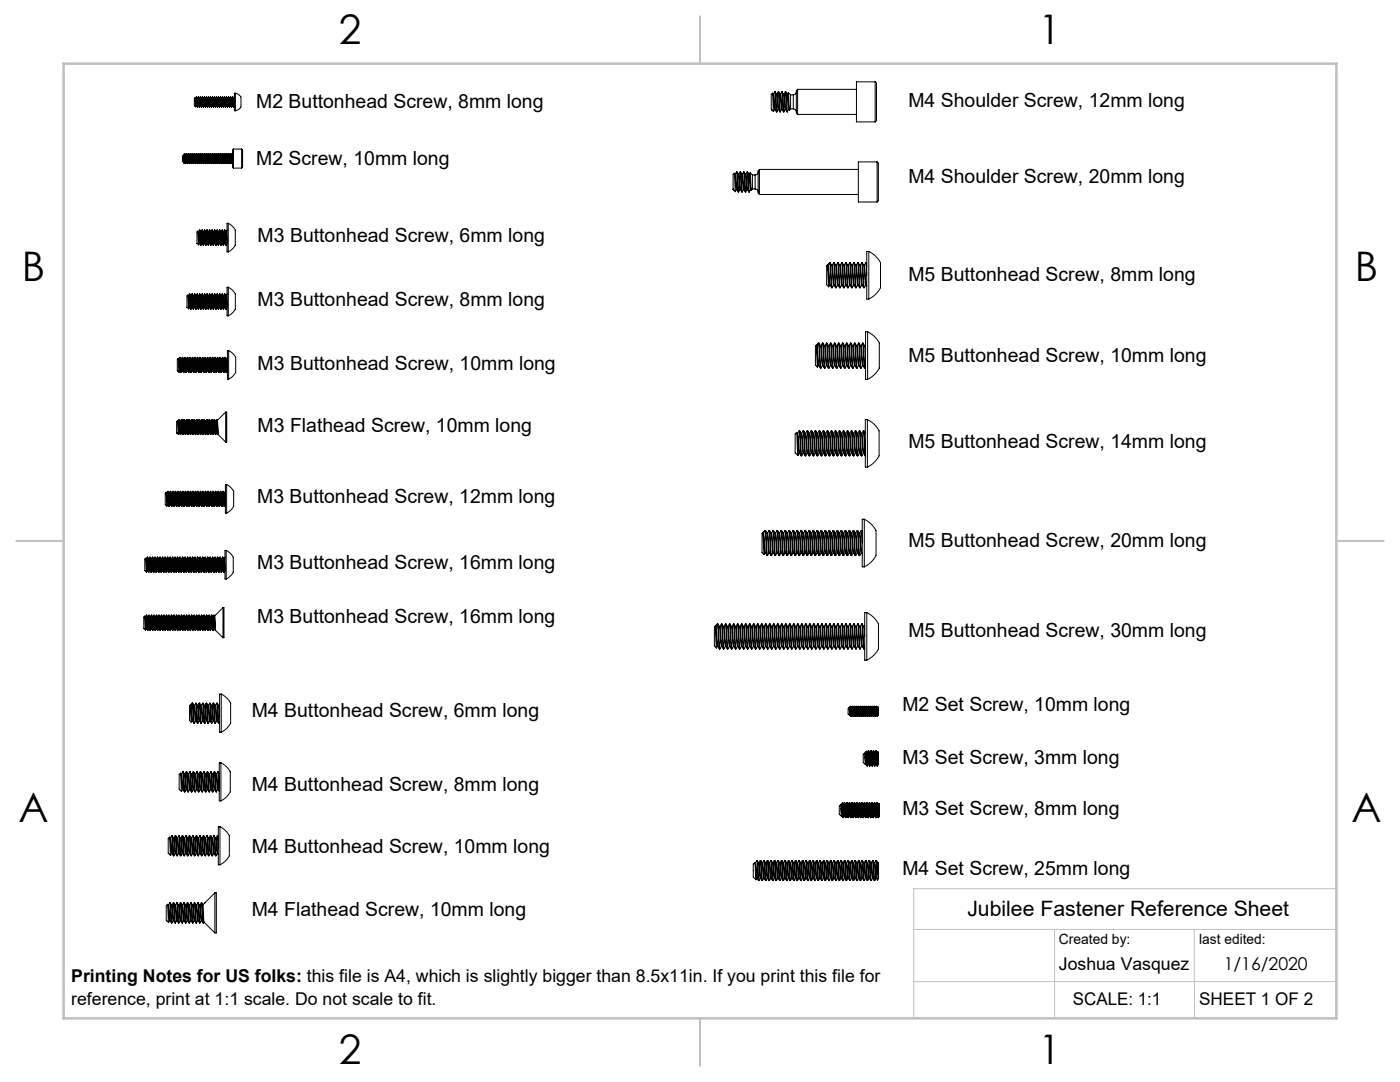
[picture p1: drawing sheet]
<svg xmlns="http://www.w3.org/2000/svg" width="279mm" height="216mm" viewBox="0 0 279 216" stroke-linecap="round" stroke-linejoin="round" font-family="sans-serif">
<defs><g id="words">
<g font-size="8.1">
<text x="67.6" y="8.9">2</text>
<text x="207.3" y="8.9">1</text>
<text x="4.4" y="56.2">B</text>
<text x="270.4" y="56.2">B</text>
<text x="3.7" y="164.1">A</text>
<text x="269.7" y="164.1">A</text>
<text x="67.6" y="212.4">2</text>
<text x="207.3" y="212.4">1</text>
</g>
<text font-size="4.2" x="193.1" y="182.8">Jubilee Fastener Reference Sheet</text>
<g font-size="3.9">
<text x="51.1" y="21.5">M2 Buttonhead Screw, 8mm long</text>
<text x="181.3" y="21.3">M4 Shoulder Screw, 12mm long</text>
<text x="51.1" y="32.9">M2 Screw, 10mm long</text>
<text x="181.3" y="36.6">M4 Shoulder Screw, 20mm long</text>
<text x="51.4" y="48.3">M3 Buttonhead Screw, 6mm long</text>
<text x="181.3" y="56">M5 Buttonhead Screw, 8mm long</text>
<text x="51.4" y="61.1">M3 Buttonhead Screw, 8mm long</text>
<text x="51.4" y="73.8">M3 Buttonhead Screw, 10mm long</text>
<text x="181.3" y="72.2">M5 Buttonhead Screw, 10mm long</text>
<text x="51.4" y="86.1">M3 Flathead Screw, 10mm long</text>
<text x="181.3" y="89.5">M5 Buttonhead Screw, 14mm long</text>
<text x="51.3" y="100.3">M3 Buttonhead Screw, 12mm long</text>
<text x="51.3" y="113.5">M3 Buttonhead Screw, 16mm long</text>
<text x="181.3" y="109.1">M5 Buttonhead Screw, 20mm long</text>
<text x="51.3" y="124.3">M3 Buttonhead Screw, 16mm long</text>
<text x="181.3" y="127.2">M5 Buttonhead Screw, 30mm long</text>
<text x="50.3" y="143.1">M4 Buttonhead Screw, 6mm long</text>
<text x="180.1" y="141.9">M2 Set Screw, 10mm long</text>
<text x="180.1" y="152.4">M3 Set Screw, 3mm long</text>
<text x="50.3" y="157.9">M4 Buttonhead Screw, 8mm long</text>
<text x="180.1" y="162.7">M3 Set Screw, 8mm long</text>
<text x="50.3" y="170.2">M4 Buttonhead Screw, 10mm long</text>
<text x="180.1" y="174.7">M4 Set Screw, 25mm long</text>
<text x="50.3" y="182.8">M4 Flathead Screw, 10mm long</text>
</g>
<g font-size="3.5">
<text x="14.2" y="195.9">Printing Notes for US folks: this file is A4, which is slightly bigger than 8.5x11in. If you print this file for</text>
<text x="211.3" y="193.5">Joshua Vasquez</text>
<text x="244.2" y="193.6">1/16/2020</text>
<text x="14.2" y="200.4">reference, print at 1:1 scale. Do not scale to fit.</text>
<text x="214.1" y="200.6">SCALE: 1:1</text>
<text x="239.3" y="200.6">SHEET 1 OF 2</text>
</g>
<g font-size="2.8">
<text x="211.3" y="188.4">Created by:</text>
<text x="239.3" y="188.4">last edited:</text>
</g>
</g></defs>
<path d="M139.7 3.2v9.5M3.2 107.9h9.5M266.7 107.9h9.5M266.7 177.3h-84.4v25.9M182.3 185.5h84.4M182.3 195.9h84.4M210.5 185.5v17.7M238.4 185.5v10.4M238.4 195.9v7.3M139.7 203.2v9.5" fill="none" stroke="#c0c0c0" stroke-width=".2"/>
<path d="M12.7 12.7h254v190.5h-254z" fill="none" stroke="#c0c0c0" stroke-width=".5"/>
<g fill="none" stroke="#000" stroke-width=".2">
<path d="M38.9 19.5l-.1 .2v1.4l.3 .2M38.9 19.5l.2 1.8M38.9 19.5l.1 .1M39 19.6h.1M39 19.6l.2 1.5M39.2 19.4l-.2 .2M39.2 19.4l.2 2M39.2 19.4l.2 2 .2-.3M39.2 19.4l.2 .2M39.4 19.6h.1M39.4 19.6l.2 1.5M39.6 19.4l-.2 .2"/>
<path d="M39.6 19.4l.2 2M39.6 19.4l.2 2 .2-.3M39.6 19.4l.2 .2M39.8 19.6h.1M39.8 19.6l.2 1.5M40 19.4l.2 2M40 19.4l-.2 .2M40 19.4l.2 2 .2-.3M40 19.4l.2 .2M40.2 19.6h.1M40.2 19.6l.2 1.5M40.4 19.4l.2 2"/>
<path d="M40.4 19.4l-.2 .2M40.4 19.4l.2 2 .2-.3M40.4 19.4l.2 .2M40.6 19.6h.1M40.6 19.6l.2 1.5M40.8 19.4l.2 2M40.8 19.4l-.2 .2M40.8 19.4l.2 2 .2-.3M40.8 19.4l.2 .2M41 19.6h.1M41 19.6l.2 1.5M41.2 19.4l-.2 .2"/>
<path d="M41.2 19.4l.2 2M41.2 19.4l.2 1.9M41.2 19.4l.2 .2M41.4 19.6l.2 1.5M41.4 19.6l.2-.2 .2 2M41.6 19.4h.1M41.6 19.4l.2 1.9M41.6 19.4l.2 .2M41.8 19.6l.2 1.5M41.8 19.6l.2-.2 .2 2M42 19.4h.1M42 19.4l.2 1.9"/>
<path d="M42 19.4l.2 .2M42.2 19.6l.2 1.5M42.2 19.6l.2-.2 .2 2M42.4 19.4h.1M42.4 19.4l.2 1.9M42.4 19.4l.2 .2M42.6 19.6l.2 1.5M42.6 19.6l.2-.2 .2 2M42.8 19.4h.1M42.8 19.4l.2 1.9M42.8 19.4l.2 .2M43 19.6l.2 1.5"/>
<path d="M43 19.6l.2-.2 .2 2M43.2 19.4h.1M43.2 19.4l.2 1.9M43.2 19.4l.2 .2M43.4 19.6h.1M43.4 19.6l.2 1.5M43.4 19.6l.2-.2 .2 2M43.6 19.4h.1M43.6 19.4l.2 1.9M43.6 19.4l.2 .2M43.8 19.6h.1M43.8 19.6l.2 1.5"/>
<path d="M43.8 19.6l.2-.2 .2 2M44 19.4h.1M44 19.4l.2 1.9M44 19.4l.2 .2M44.2 19.6h.1M44.2 19.6l.2 1.5M44.4 19.4l-.2 .2M44.4 19.4l.2 2M44.4 19.4h.1M44.4 19.4l.2 1.9M44.4 19.4l.2 .2M44.6 19.6h.1"/>
<path d="M44.6 19.6l.2 1.5M44.8 19.4l-.2 .2M44.8 19.4l.2 2M44.8 19.4h.1M44.8 19.4l.2 1.9M44.8 19.4l.2 .2M45 19.6h.1M45 19.6l.2 1.5M45.2 19.4l-.2 .2M45.2 19.4l.2 2M45.2 19.4h.1M45.2 19.4l.2 1.9"/>
<path d="M45.2 19.4l.2 .2M45.4 19.6h.1M45.4 19.6l.2 1.5M45.6 19.4l.2 2M45.6 19.4l-.2 .2M45.6 19.4h.1M45.6 19.4l.2 1.9M45.6 19.4l.2 .2M45.8 19.6h.1M45.8 19.6l.2 1.5M46 19.4l.2 2M46 19.4l-.2 .2"/>
<path d="M46 19.4h.1M46 19.4l.2 1.9M46 19.4l.2 .2M46.2 19.6h.1M46.2 19.6l.2 1.5M46.4 19.4l.2 2M46.4 19.4l-.2 .2M46.4 19.4h.1M46.4 19.4l.2 1.9M46.4 19.4l.2 .2M46.6 19.6h.1M46.6 19.6l.2 1.5-.2 .2"/>
<path d="M46.6 19.6l.2 1.3M46.8 19.4l-.2 .2M47 18.6a1.28 1.28 0 0 1 1.1 1.8v.2a1.16 1.16 0 0 1-1.1 1.5M47 18.6h-.2v3.5h.2M47 18.6v3.5M154.2 18.6l-.3 .2 .1 3.1M154.2 18.6l.2 3.7-.3-.3M154.2 18.6l.1 .4 .3 2.9M154.3 18.8l.3-.5 .4 4-.3-.4M154.4 18.8l.3 3.1M154.6 18.3h.1M155 18.8l.3-.5 .4 4-.3-.4"/>
<path d="M155.1 18.8l.3 3.1M155.3 18.3h.1M155.7 18.8l.3-.5 .4 4-.3-.4M155.8 18.8l.3 3.1M156 18.3h.1M156.4 18.8l.3-.5 .4 4-.3-.4M156.5 18.8l.3 3.1M156.7 18.3l.2 .5 .2 3.5M156.8 18.3l.3 .7 .3 2.9M157.2 18.8l.3 3.1M157.3 18.5l-.2 .3M157.8 18.9l-.5-.4 .3 3.5 .2-.3"/>
<path d="M157.8 18.9v2.8M157.8 18.9h.5M158.3 18.9v2.8M158.9 18.3a.6 .6 0 0 1-.6 .6M159.2 17.8v5M159.2 17.8l-.3 .3v4.5l.3 .2M159.2 17.8h11.7M174.7 16.3v8M174.7 16.3l.2 .3v7.5l-.2 .2M174.7 16.3h-3.8v8h3.8M36.6 30.9l.1 1.7-.3-.5v-.9zM36.6 30.9l.2 1.5"/>
<path d="M36.6 30.9h.1M36.7 30.9l.2 1.5M36.8 30.7l.2 1.9M36.8 30.7l-.1 .2M36.8 30.6h.1M36.8 32.4h.1M36.8 32.4l-.1 .2M36.9 32.4l.1 .2M36.9 30.6l.1 .4 .2 1.4M36.9 30.7l.2 1.9M37 32.6h.1M37 30.9h.1"/>
<path d="M37.1 30.9l.2 1.5M37.2 30.7l.2 1.9M37.2 30.7l-.1 .2M37.2 30.6h.1M37.2 32.4h.1M37.2 32.4l-.1 .2M37.3 32.4l.1 .2M37.3 30.6l.2 2M37.3 30.6l.1 .4 .2 1.4M37.4 32.6h.1M37.4 30.9h.1M37.5 30.9l.2 1.5"/>
<path d="M37.6 30.7l-.1 .2M37.6 30.7l.2 1.9M37.6 30.6h.1M37.6 32.4h.1M37.6 32.4l-.1 .2M37.7 32.4l.1 .2M37.7 30.6l.1 .4 .2 1.4M37.7 30.7l.2 1.9M37.8 32.6h.1M37.8 30.9h.1M37.9 30.9l.2 1.5M38 30.7l-.1 .2"/>
<path d="M38 30.7l.2 1.9M38 30.6h.1M38 32.4h.1M38 32.4l-.1 .2M38.1 32.4l.1 .2M38.1 30.6l.1 .4 .2 1.4M38.1 30.7l.2 1.9M38.2 32.6h.1M38.2 30.9h.1M38.3 30.9l.2 1.5M38.4 30.7l-.1 .2M38.4 30.7l.2 1.9"/>
<path d="M38.4 30.6h.1M38.4 32.4h.1M38.4 32.4l-.1 .2M38.5 32.4l.1 .2M38.5 30.6l.2 2M38.5 30.6l.1 .4 .2 1.4M38.6 32.6h.1M38.6 30.9h.1M38.7 30.9l.2 1.5M38.8 30.7l.2 1.9M38.8 30.7l-.1 .2M38.8 30.6h.1"/>
<path d="M38.8 32.4h.1M38.8 32.4l-.1 .2M38.8 21.1h.1M38.9 32.4l.1 .2M38.9 30.6l.1 .4 .2 1.4M38.9 30.7l.2 1.9M39 32.6h.1M39 30.9h.1M39.1 30.9l.2 1.5M39.2 21.1h.1M39.2 21.1l-.1 .2M39.2 30.7l.2 1.9"/>
<path d="M39.2 30.7l-.1 .2M39.2 30.6h.1M39.2 32.4h.1M39.2 32.4l-.1 .2M39.2 21.1l.2 .2M39.3 32.4l.1 .2M39.3 30.6l.2 2M39.3 30.6l.1 .4 .2 1.4M39.4 21.4h.1M39.4 32.6h.1M39.4 30.9h.1M39.5 30.9l.2 1.5"/>
<path d="M39.6 30.7l.2 1.9M39.6 30.7l-.1 .2M39.6 30.6h.1M39.6 32.4h.1M39.6 32.4l-.1 .2M39.6 21.1l.2 .2M39.7 32.4l.1 .2M39.7 30.6l.1 .4 .2 1.4M39.7 30.7l.2 1.9M39.8 21.4h.1M39.8 32.6h.1M39.8 30.9h.1"/>
<path d="M39.9 30.9l.2 1.5M40 30.7l.2 1.9M40 30.7l-.1 .2M40 30.6h.1M40 32.4h.1M40 32.4l-.1 .2M40 21.1l.2 .2M40.1 32.4l.1 .2M40.1 30.6l.1 .4 .2 1.4M40.1 30.7l.2 1.9M40.2 21.4h.1M40.2 32.6h.1"/>
<path d="M40.2 30.9h.1M40.3 30.9l.2 1.5M40.4 30.7l-.1 .2M40.4 30.7l.2 1.9M40.4 30.6h.1M40.4 32.4h.1M40.4 32.4l-.1 .2M40.4 21.1l.2 .2M40.5 32.4l.1 .2M40.5 30.6l.2 2M40.5 30.6l.1 .4 .2 1.4M40.6 21.4h.1"/>
<path d="M40.6 32.6h.1M40.6 30.9h.1M40.7 30.9l.2 1.5M40.8 30.7l-.1 .2M40.8 30.7l.2 1.9M40.8 30.6h.1M40.8 32.4h.1M40.8 32.4l-.1 .2M40.8 21.1l.2 .2M40.9 32.4l.1 .2M40.9 30.6l.1 .4 .2 1.4M40.9 30.7l.2 1.9"/>
<path d="M41 21.4h.1M41 32.6h.1M41 30.9h.1M41.1 30.9l.2 1.5M41.2 30.7l-.1 .2M41.2 30.7l.2 1.9M41.2 30.6h.1M41.2 32.4h.1M41.2 32.4l-.1 .2M41.2 21.1l.2 .2M41.3 32.4l.1 .2M41.3 30.6l.1 .4 .2 1.4"/>
<path d="M41.3 30.7l.2 1.9M41.4 21.4h.1M41.4 32.6h.1M41.4 30.9h.1M41.5 30.9l.2 1.5M41.6 21.1h.1M41.6 21.1l-.2 .2M41.6 30.7l.2 1.9M41.6 30.7l-.1 .2M41.6 30.6h.1M41.6 32.4h.1M41.6 32.4l-.1 .2"/>
<path d="M41.6 21.1l.2 .2M41.7 32.4l.1 .2M41.7 30.6l.1 .4 .2 1.4M41.7 30.7l.2 1.9M41.8 32.6h.1M41.8 30.9h.1M41.9 30.9l.2 1.5M42 21.1h.1M42 21.1l-.2 .2M42 30.7l.2 1.9M42 30.7l-.1 .2M42 30.6h.1"/>
<path d="M42 32.4h.1M42 32.4l-.1 .2M42 21.1l.2 .2M42.1 32.4l.1 .2M42.1 30.6l.1 .4 .2 1.4M42.1 30.7l.2 1.9M42.2 32.6h.1M42.2 30.9h.1M42.3 30.9l.2 1.5M42.4 21.1h.1M42.4 21.1l-.2 .2M42.4 30.7l.2 1.9"/>
<path d="M42.4 30.7l-.1 .2M42.4 30.6h.1M42.4 32.4h.1M42.4 32.4l-.1 .2M42.4 21.1l.2 .2M42.5 32.4l.1 .2M42.5 30.6l.2 2M42.5 30.6l.1 .4 .2 1.4M42.6 32.6h.1M42.6 30.9h.1M42.7 30.9l.2 1.5M42.8 21.1h.1"/>
<path d="M42.8 21.1l-.2 .2M42.8 30.7l.2 1.9M42.8 30.7l-.1 .2M42.8 30.6h.1M42.8 32.4h.1M42.8 32.4l-.1 .2M42.8 21.1l.2 .2M42.9 32.4l.1 .2M42.9 30.6l.1 .4 .2 1.4M42.9 30.7l.2 1.9M43 32.6h.1M43 30.9h.1"/>
<path d="M43.1 30.9l.2 1.5M43.2 21.1h.1M43.2 21.1l-.2 .2M43.2 30.7l-.1 .2M43.2 30.7l.2 1.9M43.2 30.6h.1M43.2 32.4h.1M43.2 32.4l-.1 .2M43.2 21.1l.2 .2M43.3 32.4l.1 .2M43.3 30.6l.1 .4 .2 1.4M43.3 30.7l.2 1.9"/>
<path d="M43.4 32.6h.1M43.4 30.9h.1M43.5 30.9l.2 1.5M43.6 21.1h.1M43.6 21.1l-.2 .2M43.6 30.7l-.1 .2M43.6 30.7l.2 1.9M43.6 30.6h.1M43.6 32.4h.1M43.6 32.4l-.1 .2M43.6 21.1l.2 .2M43.7 32.4l.1 .2"/>
<path d="M43.7 30.6l.2 2M43.7 30.6l.1 .4 .2 1.4M43.8 32.6h.1M43.8 30.9h.1M43.9 30.9l.2 1.5M44 21.1h.1M44 21.1l-.2 .2M44 30.7l-.1 .2M44 30.7l.2 1.9M44 30.6h.1M44 32.4h.1M44 32.4l-.1 .2"/>
<path d="M44 21.1l.2 .2M44.1 32.4l.1 .2M44.1 30.6l.1 .4 .2 1.4M44.1 30.7l.2 1.9M44.2 32.6h.1M44.2 30.9h.1M44.3 30.9l.2 1.5M44.4 21.1h.1M44.4 21.1l-.2 .2M44.4 30.7l-.1 .2M44.4 30.7l.2 1.9M44.4 30.6h.1"/>
<path d="M44.4 32.4h.1M44.4 32.4l-.1 .2M44.4 21.1l.2 .2M44.5 32.4l.1 .2M44.5 30.6l.2 2M44.5 30.6l.1 .4 .2 1.4M44.6 21.4h.1M44.6 32.6h.1M44.6 30.9h.1M44.7 30.9l.2 1.5M44.8 21.1h.1M44.8 21.1l-.2 .2"/>
<path d="M44.8 30.7l.2 1.9M44.8 30.7l-.1 .2M44.8 30.6h.1M44.8 32.4h.1M44.8 32.4l-.1 .2M44.8 21.1l.2 .2M44.9 32.4l.1 .2M44.9 30.6l.1 .4 .2 1.4M44.9 30.7l.2 1.9M45 21.4h.1M45 32.6h.1M45 30.9h.1"/>
<path d="M45.1 30.9l.2 1.5M45.2 21.1h.1M45.2 21.1l-.2 .2M45.2 30.7l.2 1.9M45.2 30.7l-.1 .2M45.2 30.6h.1M45.2 32.4h.1M45.2 32.4l-.1 .2M45.2 21.1l.2 .2M45.3 32.4l.1 .2M45.3 30.6l.1 .4 .2 1.4M45.3 30.7l.2 1.9"/>
<path d="M45.4 21.4h.1M45.4 32.6h.1M45.4 30.9h.1M45.5 30.9l.2 1.5M45.6 21.1h.1M45.6 21.1l-.2 .2M45.6 30.7l.2 1.9M45.6 30.7l-.1 .2M45.6 30.6h.1M45.6 32.4h.1M45.6 32.4l-.1 .2M45.6 21.1l.2 .2"/>
<path d="M45.7 32.4l.1 .2M45.7 30.6l.2 2M45.7 30.6l.1 .4 .2 1.4M45.8 21.4h.1M45.8 32.6h.1M45.8 30.9h.1M45.9 30.9l.2 1.5M46 21.1h.1M46 21.1l-.2 .2M46 30.7l-.1 .2M46 30.7l.2 1.9M46 30.6h.1"/>
<path d="M46 32.4h.1M46 32.4l-.1 .2M46 21.1l.2 .2M46.1 32.4l.1 .2M46.1 30.6l.1 .4 .2 1.4-.1 .2M46.1 30.7l.2 1.9M46.2 21.4h.1M46.2 32.6h.1M46.2 30.9h.1M46.3 30.9l.1 1.3M46.4 21.1h.1M46.4 21.1l-.2 .2"/>
<path d="M46.4 30.7l-.1 .2M46.4 21.1l.2 .2M46.6 21.4h.1M46.6 29.7v3.8M46.6 29.7l-.2 .2v3.5l.2 .1M46.6 33.5h1.6M46.6 29.7h1.6M48.2 29.7l.2 .2v3.5l-.2 .1M48.2 29.7v3.8M146.3 37.8v-.1l.2 .3M146.3 37.9l.1 .1M146.5 34.6l-.2 .2v3.1"/>
<path d="M146.5 34.6l.3 3.7-.4-.3M146.6 34.6l.1 .4 .3 2.8-.2 .4M146.7 34.8h.1M146.7 34.8l.4 3M147 34.3l-.3 .5M147 37.9h.1M147 34.3l.4 4M147 34.3h.1M147.1 37.9l.3 .4M147.1 34.3l.3 .5M147.1 34.3l.3 4M147.4 34.8h.1"/>
<path d="M147.4 34.8l.3 3-.3 .5M147.4 34.8l.4 3M147.7 34.3l-.3 .5M147.7 37.9h.1M147.7 34.3l.4 4M147.7 34.3h.1M147.8 37.9l.3 .4M147.8 34.3l.3 .5M147.8 34.3l.3 4M148.1 34.8h.1M148.1 34.8l.3 3-.3 .5M148.1 34.8l.4 3.1"/>
<path d="M148.4 34.3l-.3 .5M148.4 37.9h.1M148.4 34.3l.4 4M148.4 34.3h.1M148.5 37.9l.3 .4M148.5 34.3l.3 .5M148.5 34.3l.3 4M148.8 34.8h.1M148.8 34.8l.3 3-.3 .5M148.8 34.8l.4 3M149.1 34.3l-.3 .5M149.1 37.9h.1"/>
<path d="M149.1 34.3l.4 4M149.1 34.3h.1M149.2 37.9l.3 .4M149.2 34.3l.3 .5M149.2 34.3l.3 4M149.5 34.8h.1M149.5 34.8l.3 3M149.5 34.8l.4 3.1M149.7 34.5l-.2 .3M149.7 34.5l.2 3.4M149.7 34.5l.5 .4M149.8 37.8l-.3 .5"/>
<path d="M149.8 37.9h.1M149.9 37.9h.1M150.2 34.9v2.8M150.2 37.7l-.3 .2M150.2 37.7h.5M150.2 34.9h.5M150.7 37.7a.6 .6 0 0 1 .6 .6M150.7 34.9v2.8M151.3 34.3a.6 .6 0 0 1-.6 .6M151.6 33.8v5M151.6 33.8l-.3 .3v4.4l.3 .3M151.6 38.8h19.7"/>
<path d="M151.6 33.8h19.7M154 21.9v-.1l.1 .2M154 21.9l.1 .1M154.6 21.8l-.2 .4M154.6 21.9h.1M155.3 21.8l-.3 .5M155.3 21.9l-.3-2.9-.3-.7 .3 4M155.3 21.9h.1M156 21.8l-.3 .5M156 21.9l-.3-2.9-.3-.7 .3 4M156 21.9h.1M156.7 21.8l-.3 .5"/>
<path d="M156.7 21.9l-.3-2.9-.3-.7 .3 4M156.7 21.9h.1M157.4 21.8l-.3 .5M157.4 21.9h.1M157.5 21.9h.1M157.8 21.7h.5M158.3 21.7a.6 .6 0 0 1 .6 .6M159.2 22.8h11.7M175 32.3v8M175 32.3l.3 .3v7.4l-.3 .3M175 32.3h-3.7v8h3.7M37.5 58.9l.4 2.4"/>
<path d="M37.6 59h.1M37.6 59l.2 2.2 .3 .5M37.8 58.7l.3 3M37.8 58.7l-.2 .3M37.8 58.7h.1M37.9 58.7l.2 3 .2-.4M37.9 58.7l.2 .4 .3 2.2M38.1 59h.1M38.1 59l.2 2.2 .3 .5M38.3 58.7l-.2 .3M38.3 58.7l.3 3M38.3 58.7h.1"/>
<path d="M38.4 58.7l.2 3 .2-.4M38.4 58.7l.2 .4 .3 2.2M38.6 59h.1M38.6 59l.2 2.2 .3 .5M38.8 58.7l-.2 .3M38.8 58.7l.3 3M38.8 58.7h.1M38.9 58.7l.2 .4 .3 2.2M38.9 58.7l.2 3 .2-.4M39.1 59h.1M39.1 59l.2 2.2 .3 .5M39.3 58.7l.3 3"/>
<path d="M39.3 58.7l-.2 .3M39.3 58.7h.1M39.4 48.6h.1M39.4 58.7l.2 3 .2-.4M39.4 58.7l.2 .4 .3 2.2M39.5 46.1l.1 2.8-.3-.4v-2.2zM39.5 46.1l.1 .1M39.6 46.2h.1M39.6 46.2l.2 2.4M39.6 59h.1M39.6 46.2l.3 2.4M39.6 59l.2 2.2 .3 .5"/>
<path d="M39.8 45.9l-.2 .3M39.8 45.9l.3 3M39.8 48.6l-.2 .3M39.8 48.6h.1M39.8 45.9h.1M39.8 58.7l-.2 .3M39.8 58.7l.3 3M39.8 58.7h.1M39.9 48.6l.1 .3M39.9 45.9l.2 3M39.9 45.9l.2 .3M39.9 58.7l.2 3 .2-.4"/>
<path d="M39.9 58.7l.2 .4 .3 2.2M40.1 48.9h.1M40.1 46.2h.1M40.1 46.2l.2 2.4M40.1 59h.1M40.1 46.2l.3 2.4M40.1 59l.2 2.2 .3 .5M40.3 45.9l.3 3M40.3 45.9l-.2 .3M40.3 48.6l-.2 .3M40.3 48.6h.1M40.3 45.9h.1"/>
<path d="M40.3 58.7l-.2 .3M40.3 58.7l.3 3M40.3 58.7h.1M40.4 48.6l.1 .3M40.4 45.9l.2 3M40.4 45.9l.2 .3M40.4 58.7l.2 .4 .3 2.2M40.4 58.7l.2 3 .2-.4M40.6 48.9h.1M40.6 46.2h.1M40.6 46.2l.2 2.4M40.6 59h.1"/>
<path d="M40.6 46.2l.3 2.4M40.6 59l.2 2.2 .3 .5M40.8 45.9l-.2 .3M40.8 45.9l.3 3M40.8 48.6l-.2 .3M40.8 48.6h.1M40.8 45.9h.1M40.8 58.7l.3 3M40.8 58.7l-.2 .3M40.8 58.7h.1M40.9 48.6l.1 .3M40.9 45.9l.2 3"/>
<path d="M40.9 45.9l.2 .3M40.9 58.7l.2 3 .2-.4M40.9 58.7l.2 .4 .3 2.2M41.1 48.9h.1M41.1 46.2h.1M41.1 46.2l.2 2.4M41.1 59h.1M41.1 46.2l.3 2.4M41.1 59l.2 2.2 .3 .5M41.3 45.9l-.2 .3M41.3 45.9l.3 3M41.3 48.6l-.2 .3"/>
<path d="M41.3 48.6h.1M41.3 45.9h.1M41.3 58.7l-.2 .3M41.3 58.7l.3 3M41.3 58.7h.1M41.4 48.6l.1 .3M41.4 45.9l.2 3M41.4 45.9l.2 .3M41.4 58.7l.2 3 .2-.4M41.4 58.7l.2 .4 .3 2.2M41.6 48.9h.1M41.6 46.2h.1"/>
<path d="M41.6 46.2l.2 2.4M41.6 59h.1M41.6 46.2l.3 2.4M41.6 59l.2 2.2 .3 .5M41.8 45.9l.3 3M41.8 45.9l-.2 .3M41.8 48.6l-.2 .3M41.8 48.6h.1M41.8 45.9h.1M41.8 58.7l-.2 .3M41.8 58.7l.3 3M41.8 58.7h.1"/>
<path d="M41.9 48.6l.1 .3M41.9 45.9l.2 3M41.9 45.9l.2 .3M41.9 58.7l.2 .4 .3 2.2M41.9 58.7l.2 3 .2-.4M42.1 48.9h.1M42.1 46.2h.1M42.1 46.2l.2 2.4M42.1 59h.1M42.1 46.2l.3 2.4M42.1 59l.2 2.2 .3 .5M42.3 45.9l-.2 .3"/>
<path d="M42.3 45.9l.3 3M42.3 48.6l-.2 .3M42.3 48.6h.1M42.3 45.9h.1M42.3 58.7l.3 3M42.3 58.7l-.2 .3M42.3 58.7h.1M42.4 48.6l.1 .3M42.4 45.9l.2 3M42.4 45.9l.2 .3M42.6 48.9h.1M42.6 46.2h.1"/>
<path d="M42.6 46.2l.2 2.4M42.6 59h.1M42.6 46.2l.3 2.4M42.6 59l.2 2.2 .3 .5M42.8 45.9l-.2 .3M42.8 45.9l.3 3M42.8 48.6l-.2 .3M42.8 48.6h.1M42.8 45.9h.1M42.8 58.7l.3 3M42.8 58.7l-.2 .3M42.8 58.7h.1"/>
<path d="M42.9 48.6l.1 .3M42.9 45.9l.2 3M42.9 45.9l.2 .3M43.1 48.9h.1M43.1 46.2h.1M43.1 46.2l.2 2.4M43.1 59h.1M43.1 46.2l.3 2.4M43.1 59l.3 2.3M43.3 45.9l.3 3M43.3 45.9l-.2 .3M43.3 48.6l-.2 .3"/>
<path d="M43.3 48.6h.1M43.3 45.9h.1M43.3 58.7l-.2 .3M43.3 58.7l.3 3M43.3 58.7h.1M43.4 48.6l.1 .3M43.4 45.9l.2 3M43.4 45.9l.2 .3M43.6 48.9h.1M43.6 46.2h.1M43.6 46.2l.2 2.4M43.6 59h.1"/>
<path d="M43.6 46.2l.3 2.4M43.6 59l.3 2.3M43.8 45.9l-.2 .3M43.8 45.9l.3 3M43.8 48.6l-.2 .3M43.8 48.6h.1M43.8 45.9h.1M43.8 58.7l-.2 .3M43.8 58.7l.3 3M43.8 58.7l.3 3 .2-.4M43.9 48.6l.1 .3M43.9 45.9l.2 3"/>
<path d="M43.9 45.9l.2 .3M43.9 58.7l.2 .4 .3 2.2M44.1 48.9h.1M44.1 46.2h.1M44.1 46.2l.2 2.4M44.1 59h.1M44.1 46.2l.3 2.4M44.1 59l.3 2.3M44.3 45.9l-.2 .3M44.3 45.9l.3 3M44.3 48.6l-.2 .3M44.3 48.6h.1"/>
<path d="M44.3 45.9h.1M44.3 58.7l.3 3M44.3 58.7l-.2 .3M44.3 58.7h.1M44.4 48.6l.1 .3M44.4 45.9l.2 3M44.4 45.9l.2 .3M44.6 48.9h.1M44.6 46.2h.1M44.6 46.2l.2 2.4M44.6 59h.1M44.6 46.2l.3 2.4"/>
<path d="M44.6 59l.3 2.3M44.8 45.9l.3 3M44.8 45.9l-.2 .3M44.8 48.6l-.2 .3M44.8 48.6h.1M44.8 45.9h.1M44.8 58.7l-.2 .3M44.8 58.7l.3 3M44.8 58.7l.3 3 .2-.4M44.9 48.6l.1 .3M44.9 45.9l.2 3M44.9 45.9l.2 .3"/>
<path d="M44.9 58.7l.2 .4 .2 2.2M45.1 48.9h.1M45.1 46.2h.1M45.1 46.2l.2 2.4-.2 .3M45.1 59l.2 2M45.1 46.2l.2 2M45.3 45.9l-.2 .3M45.3 58.7l-.2 .3M45.6 44.6a2.1 2.1 0 0 1 1.4 1.6v1.8a1.73 1.73 0 0 1-1.1 2.1l-.3 .2M45.6 44.6h-.3v5.7h.3M45.6 44.6v5.7M45.6 57.3a2.1 2.1 0 0 1 1.4 2.7v.8a1.79 1.79 0 0 1-1.2 2.1l-.2 .1"/>
<path d="M45.6 57.3h-.3v5.7h.3M45.6 57.3v5.7M165.2 52.9h.1M165.3 52.9l.3 3.8 .4 .7M165.6 56.9h.1M165.6 52.4a3.6 3.6 0 0 1 .3 2.1l.2 2.9M165.6 52.4l.2 3.7a1.56 1.56 0 0 0 .3 1.3M165.6 56.9l-.5-4 .3 4.3M165.6 52.4l-.6 .6v3.8l.4 .4M165.6 52.4l-.3 .5M165.6 56.9l-.2 .3M165.7 52.5l.3 .7 .4 3.7"/>
<path d="M166 52.9l.2 .4 .2 3.5 .4 .6M166 53l.4-.6 .2 3.7a1.57 1.57 0 0 0 .3 1.3M166.4 56.9h.1M166.4 52.4a3.6 3.6 0 0 1 .3 2.1l.2 2.9M166.4 56.9l-.3 .5M166.5 52.5l.3 .7 .4 3.7M166.8 52.9l.2 .4 .2 3.5 .4 .6M166.8 53l.4-.6 .2 3.7a1.56 1.56 0 0 0 .3 1.3M167.2 56.9h.1M167.2 52.4a3.6 3.6 0 0 1 .3 2.1l.2 2.9M167.2 56.9l-.3 .5M167.3 52.5l.3 .7 .4 3.7"/>
<path d="M167.6 52.9l.2 .4 .2 3.5 .4 .6M167.6 53l.4-.6 .4 5M168 56.9h.1M168 52.4a3.6 3.6 0 0 1 .3 2.1l.2 2.9M168 56.9l-.3 .5M168.1 52.5l.3 .7 .4 3.7M168.4 52.9l.2 .4 .2 3.5 .4 .6M168.4 57.4h.1M168.4 53l.4-.6 .4 5M168.8 56.9h.1M168.8 52.4a3.6 3.6 0 0 1 .3 2.1l.2 2.9M168.8 56.9l-.3 .5"/>
<path d="M168.9 52.5l.3 .7 .4 3.7M169.2 52.9l.2 .4 .2 3.5 .4 .6M169.2 57.4h.1M169.2 53l.4-.6 .4 5M169.6 56.9h.1M169.6 52.4a3.6 3.6 0 0 1 .3 2.1l.2 2.9M169.6 56.9l-.3 .5M169.7 52.5l.3 .7 .4 3.7M170 52.9l.2 .4 .2 3.5 .4 .6M170 57.4h.1M170 53l.4-.6 .4 5M170.4 56.9h.1"/>
<path d="M170.4 52.4a3.6 3.6 0 0 1 .3 2.1l.2 2.9M170.4 56.9l-.3 .5M170.5 52.5l.3 .7 .4 3.7M170.8 52.9l.2 .4 .2 3.5 .4 .6M170.8 57.4h.1M170.8 53l.4-.6 .4 5M171.2 56.9h.1M171.2 52.4a3.6 3.6 0 0 1 .3 2.1l.2 2.9M171.2 56.9l-.3 .5M171.3 52.5l.3 .7 .4 3.7M171.6 52.9l.2 .4 .2 3.5 .4 .6M171.6 57.4h.1"/>
<path d="M171.6 53l.4-.6 .4 5M172 56.9h.1M172 52.4a3.6 3.6 0 0 1 .3 2.1l.2 2.9M172 56.9l-.3 .5M172.1 52.5l.3 .7 .4 3.7M172.4 52.9l.1 .3 .3 3.3 .2 .6M172.4 57.4h.1M172.4 53l.4-.6 .2 2.5M172.8 56.9h.1M172.8 52.4l.1 .1 .1 .7M172.8 56.9l-.3 .5M172.9 52.5l.1 .1"/>
<path d="M173.4 50.2a3.7 3.7 0 0 1 2.3 2.6v3.4a2.48 2.48 0 0 1-1.2 2.8l-1.1 .7M173.4 50.2h-.4v9.5h.4M173.4 50.2v9.5M35.4 74l.3 .3M35.4 74h.1M35.6 71.5l-.2 .2v2.3M35.6 71.5l.1 2.8M35.6 71.5v.1M35.6 71.6l.3 2.4M35.9 71.3l-.2 .3M35.9 71.3l.2 3M35.9 74h.1"/>
<path d="M35.9 71.3h.1M35.9 74l-.2 .3M35.9 74l.2 .3M36 71.3l.1 .3M36 71.3l.2 3M36.1 74.3h.1M36.1 71.6l.3 2.4M36.4 71.3l-.2 .3M36.4 71.3l.2 3M36.4 74h.1M36.4 71.3h.1M36.4 74l-.2 .3"/>
<path d="M36.4 74l.2 .3M36.5 71.3l.1 .3M36.5 71.3l.2 3M36.6 74.3h.1M36.6 71.6l.3 2.4M36.9 71.3l.2 3M36.9 71.3l-.2 .3M36.9 74h.1M36.9 71.3h.1M36.9 74l-.2 .3M36.9 74l.2 .3M36.9 71.3l.3 3"/>
<path d="M37 71.3l.1 .3M37.1 74.3h.1M37.1 71.6l.3 2.3 .2 .4M37.1 71.6l.3 2.4M37.4 61.3l-.1-2.3 .2-.1 .2 2.7M37.4 61.3h.1M37.4 61.3v.1M37.4 71.3l-.2 .3M37.4 71.3l.2 3M37.4 74h.1M37.4 71.3h.1M37.4 74l-.2 .3"/>
<path d="M37.4 61.4l.2 .2M37.5 71.3l.2 .4 .2 2.3M37.5 71.3l.2 3M37.6 74.3h.1M37.6 71.6h.1M37.7 71.6l.2 2.3 .2 .4M37.8 61.3l-.1 .3M37.9 71.3l-.2 .3M37.9 71.3l.2 3M37.9 74h.1M37.9 71.3h.1M37.9 74l-.2 .3"/>
<path d="M37.9 71.3l.3 3M38 71.3l.2 .4 .2 2.3M38.1 61.7h.1M38.1 74.3h.1M38.1 71.6h.1M38.2 71.6l.2 2.3 .2 .4M38.4 71.3l.2 3M38.4 71.3l-.2 .3M38.4 74h.1M38.4 71.3h.1M38.4 74l-.2 .3M38.4 71.3l.3 3"/>
<path d="M38.5 71.3l.2 .4 .2 2.3M38.6 61.7h.1M38.6 74.3h.1M38.6 71.6h.1M38.7 71.6l.2 2.3 .2 .4M38.9 71.3l-.2 .3M38.9 71.3l.2 3M38.9 74h.1M38.9 71.3h.1M38.9 74l-.2 .3M39 71.3l.2 .4 .2 2.3M39 71.3l.2 3"/>
<path d="M39.1 61.7h.1M39.1 74.3h.1M39.1 71.6h.1M39.2 71.6l.2 2.3 .2 .4M39.4 71.3l-.2 .3M39.4 71.3l.2 3M39.4 74h.1M39.4 71.3h.1M39.4 74l-.2 .3M39.5 71.3l.1 .3M39.5 71.3l.2 3M39.6 61.7h.1"/>
<path d="M39.6 74.3h.1M39.6 71.6h.1M39.6 71.6l.3 2.4M39.7 71.6l.2 2.4M39.9 71.3l.2 3M39.9 71.3l-.2 .3M39.9 74h.1M39.9 71.3h.1M39.9 74l-.2 .3M39.9 74l.2 .3M39.9 71.3l.3 3M40 71.3l.1 .3"/>
<path d="M40.1 61.7h.1M40.1 74.3h.1M40.1 71.6h.1M40.1 71.6l.3 2.4M40.2 71.6l.2 2.4M40.4 71.3l.2 3M40.4 71.3l-.2 .3M40.4 71.3h.1M40.4 74l-.2 .3M40.4 74l.2 .3M40.5 71.3l.1 .3M40.5 71.3l.2 3"/>
<path d="M40.6 61.7h.1M40.6 74.3h.1M40.6 71.6h.1M40.6 71.6l.3 2.4M40.7 71.6l.2 2.4M40.9 71.3l-.2 .3M40.9 71.3l.2 3M40.9 71.3h.1M40.9 74l-.2 .3M40.9 74l.2 .3M41 71.3l.1 .3M41 71.3l.2 3"/>
<path d="M41.1 61.7h.1M41.1 74.3h.1M41.1 71.6h.1M41.1 71.6l.3 2.4M41.2 71.6l.2-.3 .3 3M41.2 71.6l.2 2.4M41.4 74h.1M41.4 71.3h.1M41.4 74l-.2 .3M41.4 74l.2 .3M41.5 71.3l.1 .3M41.5 71.3l.2 3"/>
<path d="M41.6 61.7h.1M41.6 71.6h.1M41.6 71.6l.3 2.4M41.7 71.6l.2-.3 .3 3M41.7 71.6l.2 2.4M41.9 74h.1M41.9 71.3h.1M41.9 74l-.2 .3M41.9 74l.2 .3M41.9 71.3l.3 3M42 71.3l.1 .3M42.1 61.7h.1"/>
<path d="M42.1 71.6h.1M42.1 71.6l.3 2.4M42.2 71.6l.2-.3 .3 3M42.2 71.6l.2 2.4M42.4 71.3h.1M42.4 74h.1M42.4 74l-.2 .3M42.4 74l.2 .3M42.5 71.3l.1 .3M42.5 71.3l.2 3M42.6 61.7h.1M42.6 71.6h.1"/>
<path d="M42.6 71.6l.3 2.4M42.7 71.6l.2-.3 .3 3M42.7 71.6l.2 2.4M42.8 61.3l-.2 .4-.2-3 .2 .4 .3 2.2M42.9 74h.1M42.9 71.3h.1M42.9 74l-.2 .3M42.9 74l.2 .3M43 71.3l.1 .3M43 71.3l.2 3M43.1 61.7h.1M43.1 71.6h.1"/>
<path d="M43.1 71.6l.3 2.4M43.2 71.6l.2-.3 .3 3M43.2 71.6l.2 2.4M43.3 61.3l-.2 .4-.2-3 .2 .4 .3 2.2M43.4 61.3l.2 .4M43.4 74h.1M43.4 71.3h.1M43.4 74l-.2 .3M43.4 74l.2 .3M43.4 71.3l.3 3M43.5 71.3l.1 .3M43.6 61.7h.1"/>
<path d="M43.6 71.6h.1M43.6 71.6l.3 2.4M43.7 71.6l.2-.3 .3 3M43.7 71.6l.2 2.4M43.8 61.3l-.2 .4-.2-3 .2 .4 .3 2.2M43.9 61.3l.2 .4M43.9 71.3h.1M43.9 74h.1M43.9 74l-.2 .3M43.9 74l.2 .3M44 71.3l.1 .3M44 71.3l.2 3"/>
<path d="M44.1 61.7h.1M44.1 71.6h.1M44.1 71.6l.3 2.4M44.2 71.6l.2-.3 .3 3M44.2 71.6l.2 2.4M44.4 61.3l.2 .4M44.4 74h.1M44.4 71.3h.1M44.4 74l-.2 .3M44.4 74l.2 .3M44.5 71.3l.1 .3M44.5 71.3l.2 3"/>
<path d="M44.6 61.7h.1M44.6 71.6h.1M44.6 71.6l.3 2.4M44.7 71.6l.2 2.4M44.8 61.3l-.2 .4-.2-3 .2 .4 .3 2.2M44.9 61.3l.2 .4M44.9 71.3l.2 3M44.9 71.3l-.2 .3M44.9 74h.1M44.9 71.3h.1M44.9 74l-.2 .3M44.9 74l.2 .3"/>
<path d="M44.9 71.3l.3 3M45 71.3l.1 .3M45.1 61.7h.1M45.1 74.3h.1M45.1 71.6h.1M45.1 71.6l.3 2.4-.2 .3M45.2 71.6l.2 2M45.4 71.3l-.2 .3M45.6 70a2.16 2.16 0 0 1 1.4 2.7v.5a1.92 1.92 0 0 1-1.2 2.4l-.2 .1M45.6 70h-.2v5.7h.2M45.6 70v5.7M162.9 68.9l.2 4.4"/>
<path d="M162.9 68.9l.4 4M162.9 69h.1M163 69l.4 3.9M163.3 72.9h.1M163.3 68.5l.2 .3 .3 4.6M163.3 68.5l.4 5M163.3 68.5l-.6 .6v3.8l.4 .4M163.3 68.5l-.3 .5M163.3 72.9l-.1 .4M163.4 72.9l.3 .5M163.5 68.5a6.3 6.3 0 0 1 .5 3.3l.1 1.1M163.7 69l.2 .2 .3 3.7"/>
<path d="M163.7 73.5h.1M163.8 69l.3-.5 .4 5M164.1 72.9l.4 .5M164.1 68.5l.2 .3 .3 4.6M164.1 72.9l-.3 .5M164.3 68.5a6.3 6.3 0 0 1 .5 3.3l.1 1.1M164.5 69l.2 .2 .3 3.7M164.5 73.5h.1M164.6 69l.3-.5 .4 5M164.9 72.9l.4 .5M164.9 68.5l.2 .3 .3 4.6M164.9 72.9l-.3 .5"/>
<path d="M165.1 68.5a6.3 6.3 0 0 1 .5 3.3l.1 1.1M165.3 69l.2 .2 .3 3.7M165.3 73.5h.1M165.4 69l.3-.5 .4 5M165.7 72.9l.4 .5M165.7 68.5l.2 .3 .3 4.6M165.7 72.9l-.3 .5M165.9 68.5a6.3 6.3 0 0 1 .5 3.3l.1 1.1M166.1 69l.2 .2 .3 3.7M166.1 73.5h.1M166.2 69l.3-.5 .4 5M166.5 72.9l.4 .5"/>
<path d="M166.5 68.5l.2 .3 .3 4.6M166.5 72.9l-.3 .5M166.7 68.5l.3 .5M166.9 69l.2 .2 .3 3.7M166.9 73.5h.1M167 69l.3 3.9M167 69l.3-.5 .4 5M167.3 72.9l.4 .5M167.3 68.5l.2 .3 .3 4.6M167.3 72.9l-.3 .5M167.5 68.5a6.3 6.3 0 0 1 .5 3.3l.1 1.1M167.7 69l.2 .2 .3 3.7"/>
<path d="M167.7 73.5h.1M167.8 69l.3-.5 .4 5M168.1 72.9l.4 .5M168.1 68.5l.2 .3 .3 4.6M168.1 72.9l-.3 .5M168.3 68.5l.3 .5M168.5 69l.2 .2 .3 3.7M168.5 73.5h.1M168.6 69l.3 3.9M168.6 69l.3-.5 .4 5M168.9 72.9l.4 .5M168.9 68.5l.2 .3 .3 4.6"/>
<path d="M168.9 72.9l-.3 .5M169.1 68.5a6.3 6.3 0 0 1 .5 3.3l.1 1.1M169.3 69l.2 .2 .3 3.7M169.3 73.5h.1M169.4 69l.3-.5 .4 5M169.7 72.9l.4 .5M169.7 68.5l.2 .3 .3 4.6M169.7 72.9l-.3 .5M169.9 68.5l.3 .5M170.1 69l.2 .2 .3 3.7M170.1 73.5h.1M170.2 69l.3 3.9"/>
<path d="M170.2 69l.3-.5 .4 5M170.5 72.9l.4 .5M170.5 68.5l.2 .3 .3 4.6M170.5 72.9l-.3 .5M170.7 68.5a6.3 6.3 0 0 1 .5 3.3l.1 1.1M170.9 69l.2 .2 .3 3.7M170.9 73.5h.1M171 69l.3-.5 .4 5M171.3 72.9l.4 .5M171.3 68.5l.2 .3 .3 4.6M171.3 72.9l-.3 .5M171.5 68.5a6.3 6.3 0 0 1 .5 3.3l.1 1.1"/>
<path d="M171.7 69l.2 .2 .3 3.7M171.7 73.5h.1M171.8 69l.3-.5 .4 5M172.1 72.9l.4 .5M172.1 68.5l.2 .3 .3 4.6M172.1 72.9l-.3 .5M172.3 68.5a4 4 0 0 1 .4 2.5M172.5 69h.2v.6M172.5 73.5h.1M172.7 73.3l-.1 .1M172.7 68.8l-.1 .2M173.1 66.2a3.7 3.7 0 0 1 2.4 2.6v3a2.98 2.98 0 0 1-1.5 3.4l-.9 .5"/>
<path d="M173.1 66.2h-.4v9.5h.4M173.1 66.2v9.5M33.2 98.2l-.2 .2v2.3l.3 .3M33.2 98.2l.1 2.8 .2-.3M33.2 98.2l.3 2.5M33.2 98.4h.1M33.3 98.4l.2 2.2 .2 .4M33.5 98l.2 3M33.5 98l-.2 .4M33.5 98h.1M33.6 98l.2 .4 .2 2.3M33.6 98l.2 3 .2-.3"/>
<path d="M33.7 98.4h.1M33.8 98.4l.2 2.3M34 98l-.2 .4M34 98l.2 3M34 98h.1M34.1 98l.2 .4 .2 2.3M34.1 98l.2 3 .2-.3M34.2 98.4h.1M34.3 98.4l.2 2.3M34.5 98l-.2 .4M34.5 98l.2 3M34.5 98h.1"/>
<path d="M34.7 98.4h.1M34.8 98.4l.2 2.3M35 98l.2 3M35 98l-.2 .4M35 98h.1M35.2 98.4h.1M35.3 98.4l.2 2.3M35.3 86.4h.1M35.3 86.4l.3 .3M35.4 83.9l-.2 .2 .1 2.3M35.4 83.9l.2 2.8M35.4 83.9l.1 .2"/>
<path d="M35.5 98l-.2 .4M35.5 98l.2 3M35.5 98h.1M35.5 84h.1M35.5 84.1v.1a4.4 4.4 0 0 0 .5 2.5M35.6 84l.2 2.4M35.7 98.4h.1M35.7 83.7l-.1 .3M35.7 83.7l.3 3M35.7 83.7h.1M35.8 86.4l-.2 .3M35.8 98.4l.2 2.3"/>
<path d="M35.8 83.7l.3 3 .2-.3M35.8 83.7l.2 .4M36 98l-.2 .4M36 98l.2 3M36 98h.1M36 86.7h.1M36 84h.1M36 84.1v.1a4.4 4.4 0 0 0 .5 2.5M36.1 84l.2 2.4M36.2 98.4h.1M36.2 83.7l-.1 .3M36.2 83.7l.3 3"/>
<path d="M36.2 83.7h.1M36.3 98.4l.2 2.3M36.3 83.7l.3 3 .2-.3M36.3 83.7l.2 .4M36.5 98l.2 3M36.5 98l-.2 .4M36.5 98h.1M36.5 86.7h.1M36.5 84h.1M36.5 84.1v.1a4.4 4.4 0 0 0 .5 2.5M36.6 84l.2 2.4M36.7 98.4h.1"/>
<path d="M36.7 83.7l.4 3M36.7 83.7l-.1 .3M36.7 83.7h.1M36.8 98.4l.2 2.3M36.8 83.7l.3 3 .2-.3M36.8 83.7l.2 .4M37 98l.2 3M37 98l-.2 .4M37 98h.1M37 84h.1M37 84.1v.1a4.4 4.4 0 0 0 .5 2.5M37.1 84l.1-.3 .4 3"/>
<path d="M37.1 84l.2 2.4M37.2 98.4h.1M37.2 83.7h.1M37.3 98.4l.2 2.3M37.3 83.7l.3 3 .2-.3M37.3 83.7l.2 .4M37.5 98l-.2 .4M37.5 98l.2 3M37.5 98h.1M37.5 84h.1M37.5 84.1v.1a4.4 4.4 0 0 0 .5 2.5M37.6 98l.2 3 .2-.3"/>
<path d="M37.6 98l.2 .4 .2 2.3M37.6 84l.1-.3 .4 3M37.6 84l.2 2.4M37.7 98.4l.3 2.3M37.7 83.7h.1M37.8 83.7l.3 3 .2-.3M37.8 83.7l.2 .4M38 98l.2 3M38 98l-.2 .4M38 98h.1M38 84h.1M38 84.1v.1a4.4 4.4 0 0 0 .5 2.5"/>
<path d="M38.1 98l.2 .4 .2 2.3M38.1 98l.2 3 .2-.3M38.1 84l.1-.3 .4 3M38.1 84l.2 2.4M38.2 98.4l.3 2.3M38.2 83.7h.1M38.3 83.7l.2 .4M38.3 83.7l.3 3 .2-.3M38.5 98l.2 3M38.5 98l-.2 .4M38.5 98h.1M38.5 84h.1"/>
<path d="M38.5 84.1v.1a4.4 4.4 0 0 0 .5 2.5M38.6 98l.2 .4 .2 2.3M38.6 98l.2 3 .2-.3M38.6 84l.1-.3 .4 3M38.6 84l.2 2.4M38.7 98.4l.3 2.3M38.7 83.7h.1M38.8 83.7l.3 3 .2-.3M38.8 83.7l.2 .4M39 98l-.2 .4M39 98l.2 3M39 98h.1"/>
<path d="M39 84h.1M39 84.1v.1a4.4 4.4 0 0 0 .5 2.5M39.1 98l.2 3 .2-.3M39.1 98l.2 .4 .2 2.3M39.1 84l.1-.3 .4 3M39.1 84l.2 2.4M39.2 98.4l.3 2.3M39.2 83.7h.1M39.3 83.7l.3 3 .2-.3M39.3 83.7l.2 .4M39.5 98l.2 3M39.5 98l-.2 .4"/>
<path d="M39.5 98h.1M39.5 84h.1M39.5 84.1v.1a4.4 4.4 0 0 0 .5 2.5M39.6 98l.2 .4 .2 2.3M39.6 98l.2 3 .2-.3M39.6 84l.2 2.4M39.7 98.4h.1M39.7 83.7l.3 3M39.8 98.4l.2 2.3M39.8 83.7l-.2 .3M39.8 83.7l.2 .4M39.8 83.7l.3 3 .2-.3"/>
<path d="M40 98l.2 3M40 98l-.2 .4M40 98h.1M40 86.7h.1M40 84h.1M40 84.1v.1a4.4 4.4 0 0 0 .5 2.5M40.1 98l.2 .4 .2 2.3M40.1 98l.2 3 .2-.3M40.1 84l.2 2.4M40.2 98.4h.1M40.2 83.7l.3 3M40.2 83.7l-.1 .3"/>
<path d="M40.2 83.7h.1M40.3 98.4l.2 2.3M40.3 83.7l.3 3 .2-.3M40.3 83.7l.2 .4M40.5 98l-.2 .4M40.5 98l.2 3M40.5 98h.1M40.5 86.7h.1M40.5 84h.1M40.5 84.1v.1a4.4 4.4 0 0 0 .5 2.5M40.6 98l.2 3 .2-.3M40.6 98l.2 .4 .2 2.3"/>
<path d="M40.6 84l.2 2.4M40.7 98.4h.1M40.7 83.7l-.1 .3M40.7 83.7l.3 3M40.7 83.7h.1M40.8 98.4l.2 2.3M40.8 83.7l.3 3 .2-.3M40.8 83.7l.2 .4M41 98l.2 3M41 98l-.2 .4M41 98h.1M41 86.7h.1"/>
<path d="M41 84h.1M41 84.1v.1a4.4 4.4 0 0 0 .5 2.5M41.1 98l.2 .4 .2 2.3M41.1 98l.2 3 .2-.3M41.1 84l.2 2.4M41.2 98.4h.1M41.2 83.7l-.1 .3M41.2 83.7l.3 3M41.2 83.7h.1M41.3 98.4l.2 2.3M41.3 83.7l.2 .4M41.3 83.7l.3 3 .2-.3"/>
<path d="M41.5 98l.2 3M41.5 98l-.2 .4M41.5 98h.1M41.5 86.7h.1M41.5 84h.1M41.5 84.1v.1a4.4 4.4 0 0 0 .5 2.5M41.6 98l.2 .4 .2 2.3M41.6 98l.2 3 .2-.3M41.6 84l.2 2.4M41.7 98.4h.1M41.7 83.7l.3 3M41.7 83.7l-.1 .3"/>
<path d="M41.7 83.7h.1M41.8 98.4l.2 2.3M41.8 83.7l.3 3 .2-.3M41.8 83.7l.2 .4M42 98l-.2 .4M42 98l.2 3M42 98h.1M42 86.7h.1M42 84h.1M42 84.1v.1a4.4 4.4 0 0 0 .5 2.5M42.1 98l.2 3 .2-.3M42.1 98l.2 .4 .2 2.3"/>
<path d="M42.1 84l.2 2.4M42.2 98.4h.1M42.2 83.7l-.1 .3M42.2 83.7l.3 3M42.2 83.7h.1M42.3 98.4l.2 2.3M42.3 83.7l.3 3 .2-.3M42.3 83.7l.2 .4M42.5 98l.2 3M42.5 98l-.2 .4M42.5 98h.1M42.5 86.7h.1"/>
<path d="M42.5 84h.1M42.5 84.1v.1a4.4 4.4 0 0 0 .5 2.5M42.6 98l.2 .4 .2 2.3M42.6 98l.2 3 .2-.3M42.6 84l.2 2.4M42.7 98.4h.1M42.7 83.7l-.1 .3M42.7 83.7l.3 3M42.7 83.7h.1M42.8 98.4l.2 2.2 .2 .4M42.8 83.7l.3 3 .1-.3M42.8 83.7l.2 .4"/>
<path d="M43 98l.2 3M43 98l-.2 .4M43 98h.1M43 86.7h.1M43 84h.1M43 84.1l.2 2.2M43.1 98l.2 .4 .2 2.3M43.1 98l.2 3 .2-.3M43.1 84l.1 1.8M43.2 86.3v.1M43.2 85.8v.5M43.2 85.8l.3 .9"/>
<path d="M43.2 98.4h.1M43.2 86.4l.2 .2M43.2 83.7l.3 3M43.2 83.7l-.1 .3M43.2 83.7h.1M43.3 98.4l.2-.4 .3 3M43.3 98.4l.2 2.2 .2 .4M43.3 83.7l.2 3M43.3 83.7l.1 .2M43.4 83.9l.1 2.8M43.5 98h.1M43.5 86.7h.1"/>
<path d="M43.5 86.7l1.5 1.5M43.6 98l.2 3 .2-.3M43.6 98l.2 .4 .2 2.3M43.7 98.4h.1M43.8 98.4l.2-.4 .3 3M43.8 98.4l.2 2.2 .2 .4M44 98h.1M44.1 98l.2 3 .2-.3M44.1 98l.2 .4 .2 2.3M44.2 98.4h.1M44.3 98.4l.2-.4 .3 3M44.3 98.4l.2 2.2 .2 .4"/>
<path d="M44.5 98h.1M44.6 98l.2 .4 .2 2.3M44.6 98l.2 3 .2-.3M44.7 98.4h.1M44.8 98.4l.2 2M45 98l-.2 .4M45 82.2v6M45 82.2h.2v6h-.2M45 82.2l-1.6 1.7M45.2 96.7a1.88 1.88 0 0 1 1.4 1.7v1.3a2.16 2.16 0 0 1-1.4 2.7M45.2 96.7h-.2v5.7h.2M45.2 96.7v5.7"/>
<path d="M158.8 90.4l-.1-3.8 .3-.3 .2 4.6 .3-.5M158.8 90.4l.4 .5M158.8 90.4h.1M159 86.3l.2 .6 .3 3.5M159.1 86.5h.1M159.2 86.5l.4 3.9M159.5 86l-.3 .5M159.5 90.4h.1M159.6 90.4l.3 .6M159.6 86h-.1l.3 3.6a1.68 1.68 0 0 0 .2 1.4M159.6 86l.4 5 .3-.6M159.6 86a5.9 5.9 0 0 1 .5 3.1l.2 1.3"/>
<path d="M159.9 86.5h.1M160 86.5l.4 3.9M160.3 86l-.3 .5M160.3 90.4h.1M160.3 86l.4 5M160.3 86h.1M160.4 90.4l.3 .6M160.4 86l.4 5 .3-.6M160.4 86a5.9 5.9 0 0 1 .5 3.1l.2 1.3M160.7 91h.1M160.7 86.5h.1M160.8 86.5l.4 3.9"/>
<path d="M161.1 86l-.3 .5M161.1 90.4h.1M161.1 86l.4 5M161.1 86h.1M161.2 90.4l.3 .6M161.2 86a5.9 5.9 0 0 1 .5 3.1l.2 1.3M161.2 86l.4 5 .3-.6M161.5 91h.1M161.5 86.5h.1M161.9 86l-.3 .5 .4 3.9M161.9 90.4l.4 .6M161.9 86l.4 5"/>
<path d="M161.9 86h.1M162 86a5.9 5.9 0 0 1 .5 3.1l.2 1.3M162 86l.4 5 .3-.6M162.3 91h.1M162.3 86.5h.1M162.7 86l-.3 .5 .4 3.9M162.7 90.4l.4 .6M162.7 86l.4 5M162.7 86h.1M162.8 86l.4 5 .3-.6M162.8 86a5.9 5.9 0 0 1 .5 3.1l.2 1.3M163.1 91h.1"/>
<path d="M163.1 86.5h.1M163.5 86l-.3 .5 .4 3.9M163.5 90.4l.4 .6M163.5 86l.4 5M163.5 86h.1M163.6 86l.4 5 .3-.6M163.6 86a5.9 5.9 0 0 1 .5 3.1l.2 1.3M163.9 91h.1M163.9 86.5h.1M164.3 86l-.3 .5 .4 3.9M164.3 90.4l.4 .6M164.3 86l.4 5"/>
<path d="M164.3 86h.1M164.4 86a5.9 5.9 0 0 1 .5 3.1l.2 1.3M164.4 86l.4 5 .3-.6M164.7 91h.1M164.7 86.5h.1M165.1 86l-.3 .5 .4 3.9M165.1 90.4l.4 .6M165.1 86l.4 5M165.1 86h.1M165.2 86l.4 5 .3-.6M165.2 86a5.9 5.9 0 0 1 .5 3.1l.2 1.3M165.5 91h.1"/>
<path d="M165.5 86.5h.1M165.9 86l-.3 .5 .4 3.9M165.9 90.4l.4 .6M165.9 86l.4 5M165.9 86h.1M166 86l.4 5 .3-.6M166 86a5.9 5.9 0 0 1 .5 3.1l.2 1.3M166.3 91h.1M166.3 86.5h.1M166.7 86l-.3 .5 .4 3.9M166.7 90.4l.4 .6M166.7 86l.4 5"/>
<path d="M166.7 86h.1M166.8 86a5.9 5.9 0 0 1 .5 3.1l.2 1.3M166.8 86l.4 5 .3-.6M167.1 91h.1M167.1 86.5h.1M167.5 86l-.3 .5 .4 3.9M167.5 90.4l.4 .6M167.5 86l.4 5M167.5 86h.1M167.6 86a5.9 5.9 0 0 1 .5 3.1l.2 1.3M167.6 86l.4 5 .3-.6M167.9 91h.1"/>
<path d="M167.9 86.5h.1M168.3 86l-.3 .5 .4 3.9M168.3 90.4l.4 .6M168.3 86l.4 5M168.3 86h.1M168.4 86l.4 5 .3-.6M168.4 86a5.9 5.9 0 0 1 .5 3.1l.2 1.3M168.7 91h.1M168.7 86.5h.1M169.1 86l-.3 .5 .4 3.9M169.1 90.4l.4 .6M169.1 86l.4 5"/>
<path d="M169.1 86h.1M169.2 86l.4 5 .3-.6M169.2 86a5.9 5.9 0 0 1 .5 3.1l.2 1.3M169.5 91h.1M169.5 86.5h.1M169.9 86l-.3 .5 .4 3.9M169.9 90.4l.4 .6M169.9 86l.4 5M169.9 86h.1M170 86a5.9 5.9 0 0 1 .5 3.1l.2 1.3M170 86l.4 5 .3-.6M170.3 91h.1"/>
<path d="M170.3 86.5h.1M170.7 86l-.3 .5 .4 3.9M170.7 90.4l.4 .6M170.7 86l.4 5M170.7 86h.1M170.8 86l.4 5 .3-.6M170.8 86a5.9 5.9 0 0 1 .5 3.1l.2 1.3M171.1 91h.1M171.1 86.5h.1M171.5 86l-.3 .5 .4 3.9M171.5 90.4l.4 .6M171.5 86l.4 5"/>
<path d="M171.5 86h.1M171.6 86l.4 5 .3-.6M171.6 86a5.9 5.9 0 0 1 .5 3.1l.2 1.3M171.9 91h.1M171.9 86.5h.1M172.3 86l-.3 .5 .4 3.9M172.3 86l.4 5-.4-.6M172.3 86h.1M172.4 86l.3 .5M172.4 86l.3 4.2M173.1 83.7a3.8 3.8 0 0 1 2.3 2.6v3a2.93 2.93 0 0 1-.6 2.6l-.8 .7-.9 .6M173.1 83.7h-.4v9.5h.4"/>
<path d="M173.1 83.7v9.5M29 113.8l.2 .3M29 113.8v.1M29.1 111.4l-.2 .2 .1 2.3M29.1 111.4l.1 2.7M29.1 111.4l.1 .1M29.2 111.5l.3 2.3M29.2 111.5l.2 2.4M29.2 111.5l.2-.3 .3 3M29.4 111.2l.3 .3M29.4 113.9h.1M29.4 113.9l-.2 .2"/>
<path d="M29.5 113.8l.1 .4M29.5 111.2l.2 3 .2-.3M29.7 111.5l.3 2.3M29.7 111.5l.2 2.4M29.7 111.5l.2-.3 .3 3M29.9 111.2l.3 .3M29.9 113.9h.1M30 113.8l.1 .4M30 111.2l.2 3 .2-.3M30.2 111.5l.2 2.3 .2 .4M30.2 111.5l.2 2.4M30.2 111.5l.2-.3 .3 3"/>
<path d="M30.4 111.2a4.6 4.6 0 0 1 .5 2.6v.1M30.4 113.9h.1M30.5 111.2l.2 3 .2-.3M30.7 111.5h.1M30.7 111.5l.2-.3 .3 3M30.7 111.5l.2 2.3 .2 .4M30.9 113.9h.1M30.9 111.2h.1M31 111.2l.2 3 .2-.3M31 111.2l.2 .4 .2 2.3M31.2 111.5h.1M31.2 111.5l.2-.3 .3 3"/>
<path d="M31.2 111.5l.2 2.3 .2 .4M31.4 113.9h.1M31.4 111.2h.1M31.5 111.2l.2 3 .2-.3M31.5 111.2l.2 .4 .2 2.3M31.7 111.5h.1M31.7 111.5l.2-.3 .3 3M31.7 111.5l.2 2.3 .2 .4M31.9 111.2a4.6 4.6 0 0 1 .5 2.6v.1M31.9 113.9h.1M32 111.2l.2 3 .2-.3M32.2 111.5h.1"/>
<path d="M32.2 111.5l.2-.3 .3 3M32.2 111.5l.2 2.3 .2 .4M32.4 111.2l.3 .3M32.4 113.9h.1M32.5 111.2l.2 3 .2-.3M32.7 111.5h.1M32.7 111.5l.3 2.4M32.7 111.5l.2-.3 .3 3M32.7 111.5l.3 2.3M32.9 111.2l.3 .3M33 113.8l.1 .4M33 111.2l.2 3 .2-.3"/>
<path d="M33 100.7h.1M33.2 111.5h.1M33.2 111.5l.3 2.4M33.2 111.5l.2-.3 .3 3M33.2 111.5l.3 2.3M33.4 111.2l.3 .3M33.5 113.8l.1 .4M33.5 111.2l.2 3 .2-.3M33.7 111.5h.1M33.7 111.5l.3 2.4M33.7 111.5l.2-.3 .3 3M33.7 111.5l.3 2.3"/>
<path d="M33.7 101h.1M33.9 111.2h.1M34 113.8l.1 .4M34 111.2l.2 3 .2-.3M34 111.2l.2 .3M34 100.7l.2 .3M34.2 111.5h.1M34.2 111.5l.2 2.4M34.2 111.5l.2-.3 .3 3M34.2 111.5l.3 2.3M34.2 101h.1M34.4 111.2l.3 .3"/>
<path d="M34.4 113.9h.1M34.5 113.8l.1 .4M34.5 111.2l.2 3 .2-.3M34.5 100.7l.2 .3M34.7 111.5h.1M34.7 111.5l.2 2.4M34.7 111.5l.2-.3 .3 3M34.7 111.5l.3 2.3M34.7 101h.1M34.9 111.2l.3 .3M34.9 113.9h.1M35 113.8l.1 .4"/>
<path d="M35 111.2l.2 3 .2-.3M35 100.7l-.2 .3-.2-3 .2 .4 .2 2.3M35 100.7l.2 .3M35.2 111.5h.1M35.2 111.5l.2 2.4M35.2 111.5l.2-.3 .3 3M35.2 111.5l.3 2.3M35.2 101h.1M35.4 111.2l.3 .3M35.4 113.9h.1M35.5 113.8l.1 .4M35.5 111.2l.2 3 .2-.3"/>
<path d="M35.5 100.7l-.2 .3-.2-3 .2 .4 .2 2.3M35.5 100.7l.2 .3M35.7 111.5h.1M35.7 111.5l.2 2.4M35.7 111.5l.2-.3 .3 3M35.7 111.5l.3 2.3M35.7 101h.1M35.9 111.2l.3 .3M35.9 113.9h.1M36 113.8l.1 .4M36 111.2l.2 3 .2-.3M36 100.7l-.2 .3-.2-3 .2 .4 .2 2.3"/>
<path d="M36 100.7l.2 .3M36.2 111.5h.1M36.2 111.5l.2 2.4M36.2 111.5l.2-.3 .3 3M36.2 111.5l.3 2.3M36.2 101h.1M36.4 113.9h.1M36.4 111.2h.1M36.5 113.8l.1 .4M36.5 111.2l.2 3 .2-.3M36.5 111.2l.2 .3M36.5 100.7l-.2 .3-.2-3 .2 .4 .2 2.3"/>
<path d="M36.5 100.7l.2 .3M36.7 111.5h.1M36.7 111.5l.2 2.4M36.7 111.5l.2-.3 .3 3M36.7 111.5l.3 2.3M36.7 101h.1M36.9 111.2l.3 .3M36.9 113.9h.1M37 113.8l.1 .4M37 111.2l.2 3 .2-.3M37 100.7l-.2 .3-.2-3 .2 .4 .2 2.3M37 100.7l.2 .3"/>
<path d="M37.2 111.5h.1M37.2 111.5l.2 2.4M37.2 111.5l.2-.3 .3 3M37.2 111.5l.3 2.3M37.2 101h.1M37.4 111.2l.3 .3M37.4 113.9h.1M37.5 113.8l.1 .4M37.5 111.2l.2 3 .2-.3M37.5 100.7l-.2 .3-.2-3 .2 .4 .2 2.3M37.5 100.7l.2 .3M37.7 111.5h.1"/>
<path d="M37.7 111.5l.2 2.4M37.7 111.5l.2-.3 .3 3M37.7 111.5l.3 2.3M37.7 101h.1M37.9 111.2l.3 .3M37.9 113.9h.1M38 113.8l.1 .4M38 111.2l.2 3 .2-.3M38 100.7l.2 .3M38.2 111.5h.1M38.2 111.5l.2 2.4M38.2 111.5l.2-.3 .3 3"/>
<path d="M38.2 111.5l.3 2.3M38.2 101h.1M38.4 111.2l.3 .3M38.4 113.9h.1M38.5 113.8l.1 .4M38.5 111.2l.2 3 .2-.3M38.5 100.7l.2 .3M38.7 111.5h.1M38.7 111.5l.2 2.4M38.7 111.5l.2-.3 .3 3M38.7 111.5l.3 2.3M38.7 101h.1"/>
<path d="M38.9 113.9h.1M38.9 111.2h.1M39 113.8l.1 .4M39 111.2l.2 3 .2-.3M39 111.2l.2 .3M39 100.7l.2 .3M39.2 111.5h.1M39.2 111.5l.2 2.4M39.2 111.5l.2-.3 .3 3M39.2 111.5l.3 2.3M39.2 101h.1M39.4 113.9h.1"/>
<path d="M39.4 111.2h.1M39.5 113.8l.1 .4M39.5 111.2l.2 3 .2-.3M39.5 111.2l.2 .3M39.5 100.7l.2 .3M39.7 111.5h.1M39.7 111.5l.2 2.4M39.7 111.5l.2-.3 .3 3M39.7 111.5l.3 2.3M39.7 101h.1M39.9 111.2l.3 .3M39.9 113.9h.1"/>
<path d="M40 113.8l.1 .4M40 111.2l.2 3 .2-.3M40 100.7l.2 .3M40.2 111.5h.1M40.2 111.5l.2 2.4M40.2 111.5l.2-.3 .3 3M40.2 111.5l.3 2.3M40.2 101h.1M40.4 111.2l.3 .3M40.4 113.9h.1M40.5 113.8l.1 .4M40.5 111.2l.2 3 .2-.3"/>
<path d="M40.5 100.7l.2 .3M40.7 111.5h.1M40.7 111.5l.2 2.4M40.7 111.5l.2-.3 .3 3M40.7 111.5l.3 2.3M40.7 101h.1M40.9 111.2l.3 .3M40.9 113.9h.1M41 113.8l.1 .4M41 111.2l.2 3 .2-.3M41 100.7l.2 .3M41.2 111.5h.1"/>
<path d="M41.2 111.5l.2 2.4M41.2 111.5l.2-.3 .3 3M41.2 111.5l.3 2.3M41.2 101h.1M41.4 111.2l.3 .3M41.4 113.9h.1M41.5 113.8l.1 .4M41.5 111.2l.2 3 .2-.3M41.5 100.7l.2 .3M41.7 111.5h.1M41.7 111.5l.2 2.4M41.7 111.5l.2-.3 .3 3"/>
<path d="M41.7 111.5l.3 2.3M41.7 101h.1M41.9 113.9h.1M41.9 111.2h.1M42 113.8l.1 .4M42 111.2l.2 3 .2-.3M42 111.2l.2 .3M42 100.7l.2 .3M42.2 111.5h.1M42.2 111.5l.2 2.4M42.2 111.5l.2-.3 .3 3M42.2 111.5l.3 2.3"/>
<path d="M42.2 101h.1M42.4 111.2l.3 .3M42.4 113.9h.1M42.5 113.8l.1 .4M42.5 111.2l.2 3 .2-.3M42.5 100.7l.2 .3M42.7 111.5h.1M42.7 111.5l.2 2.4M42.7 111.5l.2-.3 .3 3M42.7 111.5l.3 2.3M42.7 101h.1M42.9 111.2l.3 .3"/>
<path d="M42.9 113.9h.1M43 113.8l.1 .4M43 111.2l.2 3 .2-.3M43.2 111.5h.1M43.2 111.5l.2 2.4M43.2 111.5l.2-.3 .3 3M43.2 111.5l.3 2.3M43.2 101h.1M43.4 111.2l.3 .3M43.4 113.9h.1M43.5 113.8l.1 .4M43.5 111.2l.2 3 .2-.3"/>
<path d="M43.7 111.5h.1M43.7 111.5l.2 2.4M43.7 111.5l.2-.3 .3 3M43.7 111.5l.3 2.3M43.9 111.2l.3 .3M43.9 113.9h.1M44 113.8l.1 .4M44 111.2l.2 3 .2-.3M44.2 111.5h.1M44.2 111.5l.2 2.4M44.2 111.5l.2-.3 .3 3M44.2 111.5l.3 2.3"/>
<path d="M44.4 113.9h.1M44.4 111.2h.1M44.5 113.8l.1 .4M44.5 111.2l.2 3 .2-.3-.2-2.4M44.5 111.2l.2 .3M44.7 111.5h.1M44.7 111.5l.2 2M44.9 111.2l-.2 .3M45.1 109.8a2.01 2.01 0 0 1 1.5 2.5v.4a2.29 2.29 0 0 1-.8 2.4l-.7 .4M45.1 109.8h-.2v5.7h.2M45.1 109.8v5.7M152.2 106.3l.3 4.4"/>
<path d="M152.3 106.3l.4 4M152.3 106.4h.1M152.4 106.4l.2 2.7a2.4 2.4 0 0 0 .5 1.8M152.7 110.3h.1M152.7 105.9a3.1 3.1 0 0 1 .3 2l.2 2.9M152.7 105.9l.4 5M152.7 105.9l-.6 .6v3.8l.4 .4M152.7 105.9l-.3 .5M152.7 110.3l-.2 .4M152.8 105.9a6 6 0 0 1 .5 3.2l.2 1.2M153.1 106.4l.2 .3 .1 2.4a2.4 2.4 0 0 0 .5 1.8M153.1 110.9h.1"/>
<path d="M153.1 106.4l.4-.5 .4 5M153.5 110.3h.1M153.5 105.9a3.1 3.1 0 0 1 .3 2l.2 2.9M153.5 110.3l-.3 .6M153.6 105.9a5.9 5.9 0 0 1 .5 3.2l.2 1.2M153.9 106.4l.2 .3 .1 2.4a2.4 2.4 0 0 0 .5 1.8M153.9 110.9h.1M153.9 106.4l.4-.5 .4 5M154.3 110.3h.1M154.3 105.9a3.1 3.1 0 0 1 .3 2l.2 2.9M154.3 110.3l-.3 .6M154.4 105.9a6 6 0 0 1 .5 3.2l.2 1.2"/>
<path d="M154.7 106.4l.2 .3 .1 2.4a2.4 2.4 0 0 0 .5 1.8M154.7 110.9h.1M154.7 106.4l.4-.5 .4 5M155.1 110.3h.1M155.1 105.9a3.1 3.1 0 0 1 .3 2l.2 2.9M155.1 110.3l-.3 .6M155.2 105.9a6 6 0 0 1 .5 3.2l.2 1.2M155.5 106.4l.2 .3 .1 2.4a2.4 2.4 0 0 0 .5 1.8M155.5 110.9h.1M155.5 106.4l.4-.5 .4 5M155.9 110.3h.1M155.9 105.9a3.1 3.1 0 0 1 .3 2l.2 2.9"/>
<path d="M155.9 110.3l-.3 .6M156 105.9a6 6 0 0 1 .5 3.2l.2 1.2M156.3 106.4l.2 .3 .1 2.4a2.4 2.4 0 0 0 .5 1.8M156.3 110.9h.1M156.3 106.4l.4-.5 .4 5M156.7 110.3h.1M156.7 105.9a3.1 3.1 0 0 1 .3 2l.2 2.9M156.7 110.3l-.3 .6M156.8 105.9a6 6 0 0 1 .5 3.2l.2 1.2M157.1 106.4l.2 .3 .1 2.4a2.4 2.4 0 0 0 .5 1.8M157.1 110.9h.1M157.1 106.4l.4-.5 .4 5"/>
<path d="M157.5 105.9a3.1 3.1 0 0 1 .3 2l.2 3 .3-.6M157.5 110.3h.1M157.5 110.3l-.3 .6M157.6 105.9a6 6 0 0 1 .5 3.2l.2 1.2M157.9 106.4l.2 .3 .1 2.4a2.4 2.4 0 0 0 .5 1.8M157.9 110.9h.1M157.9 106.4l.4-.5 .4 5M158.3 105.9a3.1 3.1 0 0 1 .3 2l.2 3 .3-.6M158.3 110.3h.1M158.4 105.9a6 6 0 0 1 .5 3.2l.2 1.2M158.7 106.4l.2 .3 .1 2.4a2.4 2.4 0 0 0 .5 1.8M158.7 110.9h.1"/>
<path d="M158.7 106.4l.4-.5 .4 5M159.1 105.9a3.1 3.1 0 0 1 .3 2l.2 3 .3-.6M159.1 110.3h.1M159.2 105.9a5.9 5.9 0 0 1 .5 3.2l.1 1.1 .2 .1M159.5 106.4l.2 .3 .1 2.4a2.4 2.4 0 0 0 .5 1.8M159.5 110.9h.1M159.5 106.4l.4-.5 .4 5M159.9 105.9a3.1 3.1 0 0 1 .3 2l.2 3 .3-.6M160 105.9a6 6 0 0 1 .5 3.2l.1 1.1 .2 .1M160.3 106.4l.2 .3 .1 2.4a2.4 2.4 0 0 0 .5 1.8M160.3 110.9h.1M160.3 106.4l.4-.5 .4 5"/>
<path d="M160.7 105.9a3.1 3.1 0 0 1 .3 2l.2 3 .3-.6M160.8 105.9a6 6 0 0 1 .5 3.2l.1 1.1 .2 .1M161.1 106.4l.2 .3 .1 2.4a2.4 2.4 0 0 0 .5 1.8M161.1 110.9h.1M161.1 106.4l.4-.5 .4 5M161.5 105.9a3.1 3.1 0 0 1 .3 2l.2 3 .3-.6M161.6 105.9a6 6 0 0 1 .5 3.2l.1 1.1 .2 .1M161.9 106.4l.2 .3 .1 2.4a2.4 2.4 0 0 0 .5 1.8M161.9 110.9h.1M161.9 106.4l.4-.5 .2 2.9a3.1 3.1 0 0 0 .3 2.1M162.3 105.9a3.1 3.1 0 0 1 .3 2l.2 2.9M162.4 105.9a5.9 5.9 0 0 1 .5 3.2l.2 1.2"/>
<path d="M162.7 106.4l.2 .3 .1 2.4a2.4 2.4 0 0 0 .5 1.8M162.7 106.4l.4-.5 .2 2.9a3.1 3.1 0 0 0 .3 2.1M163.1 110.3h.1M163.1 105.9a3.1 3.1 0 0 1 .3 2l.2 2.9M163.1 110.3l-.3 .6M163.2 105.9a6 6 0 0 1 .5 3.2l.2 1.2M163.5 106.4l.2 .3 .1 2.4a2.4 2.4 0 0 0 .5 1.8M163.5 106.4l.4-.5 .2 2.9a3.1 3.1 0 0 0 .3 2.1M163.9 110.3h.1M163.9 105.9a3.1 3.1 0 0 1 .3 2l.2 2.9M163.9 110.3l-.3 .6M164 105.9a6 6 0 0 1 .5 3.2l.2 1.2"/>
<path d="M164.3 106.4l.2 .3 .1 2.4a2.4 2.4 0 0 0 .5 1.8M164.3 106.4l.4-.5 .2 2.9a3.1 3.1 0 0 0 .3 2.1M164.7 110.3h.1M164.7 105.9a3.1 3.1 0 0 1 .3 2l.2 2.9M164.7 110.3l-.3 .6M164.8 105.9a5.9 5.9 0 0 1 .5 3.2l.2 1.2M165.1 106.4l.2 .3 .1 2.4a2.4 2.4 0 0 0 .5 1.8M165.1 106.4l.4-.5 .2 2.9a3.1 3.1 0 0 0 .3 2.1M165.5 110.3h.1M165.5 105.9a3.1 3.1 0 0 1 .3 2l.2 2.9M165.5 110.3l-.3 .6M165.6 105.9a6 6 0 0 1 .5 3.2l.2 1.2"/>
<path d="M165.9 106.4l.2 .3 .1 2.4a2.4 2.4 0 0 0 .5 1.8M165.9 106.4l.4-.5 .2 2.9a3.1 3.1 0 0 0 .3 2.1M166.3 110.3h.1M166.3 105.9a3.1 3.1 0 0 1 .3 2l.2 2.9M166.3 110.3l-.3 .6M166.4 105.9a6 6 0 0 1 .5 3.2l.2 1.2M166.7 106.4l.2 .3 .1 2.4a2.4 2.4 0 0 0 .5 1.8M166.7 106.4l.4-.5 .4 5M167.1 110.3h.1M167.1 105.9a3.1 3.1 0 0 1 .3 2l.2 2.9M167.1 110.3l-.3 .6M167.2 105.9a6 6 0 0 1 .5 3.2l.2 1.2"/>
<path d="M167.5 106.4l.2 .3 .1 2.4a2.4 2.4 0 0 0 .5 1.8M167.5 110.9h.1M167.5 106.4l.4-.5 .4 5M167.9 110.3h.1M167.9 105.9a3.1 3.1 0 0 1 .3 2l.2 2.9M167.9 110.3l-.3 .6M168 105.9a6 6 0 0 1 .5 3.2l.2 1.2M168.3 106.4l.2 .3 .1 2.4a2.4 2.4 0 0 0 .5 1.8M168.3 110.9h.1M168.3 106.4l.4-.5 .4 5M168.7 110.3h.1M168.7 105.9a3.1 3.1 0 0 1 .3 2l.2 2.9"/>
<path d="M168.7 110.3l-.3 .6M168.8 105.9a6 6 0 0 1 .5 3.2l.2 1.2M169.1 106.4l.2 .3 .1 2.4a2.4 2.4 0 0 0 .5 1.8M169.1 110.9h.1M169.1 106.4l.4-.5 .4 5M169.5 110.3h.1M169.5 105.9a3.1 3.1 0 0 1 .3 2l.2 2.9M169.5 110.3l-.3 .6M169.6 105.9a6 6 0 0 1 .5 3.2l.2 1.2M169.9 106.4l.2 .3 .1 2.4a2.4 2.4 0 0 0 .5 1.8M169.9 110.9h.1M169.9 106.4l.4-.5 .4 5"/>
<path d="M170.3 110.3h.1M170.3 105.9a3.1 3.1 0 0 1 .3 2l.2 2.9M170.3 110.3l-.3 .6M170.4 105.9a5.9 5.9 0 0 1 .5 3.2l.2 1.2M170.7 106.4l.2 .3 .1 2.4a2.4 2.4 0 0 0 .5 1.8M170.7 110.9h.1M170.7 106.4l.4-.5 .4 5M171.1 110.3h.1M171.1 105.9a3.1 3.1 0 0 1 .3 2l.2 2.9M171.1 110.3l-.3 .6M171.2 105.9a6 6 0 0 1 .5 3.2l.2 1.2M171.5 106.4l.1 .1 .3 3.5 .2 .5"/>
<path d="M171.5 110.9h.1M171.5 106.4l.4-.5 .2 2.5M171.9 110.3h.1M171.9 105.9h.1l.1 .7M171.9 110.3l-.3 .6M172 105.9l.1 .1M172.5 103.6a4.1 4.1 0 0 1 2.3 2.5v3a3 3 0 0 1-1.3 3.3l-1 .7M172.5 103.6h-.4v9.5h.4M172.5 103.6v9.5M28.7 125.4l.1 .1M28.7 125.4h.1M28.9 123l.1 2.7-.3-.3v-2.3z"/>
<path d="M28.9 123l.1 .1M29 123.1h.1M29 123.1l.2 2.3M29 123.1l.3 2.3M29.2 122.8l.2 3M29.2 125.4h.1M29.2 125.4l-.2 .3M29.3 125.4l.1 .3M29.3 122.8l-.3 .3M29.3 122.8l.2 .3M29.3 122.8l.2 3 .2-.4M29.4 125.8h.1"/>
<path d="M29.5 123.1h.1M29.5 123.1l.2 2.3M29.5 123.1l.3 2.3M29.7 122.8l.2 3M29.7 125.4h.1M29.8 125.4l.1 .3M29.8 122.8l-.3 .3M29.8 122.8l.2 3 .2-.4M29.8 122.8l.2 .3M29.9 125.8h.1M30 123.1h.1M30 123.1l.2 2.3"/>
<path d="M30 123.1l.3-.3 .2 .3M30 123.1l.3 2.3M30.2 122.8l.2 3M30.2 125.4h.1M30.3 125.4l.1 .3M30.3 122.8l.2 2.9M30.4 125.8h.1M30.5 123.1l.3 2.3M30.5 123.1l.2 2.3M30.5 123.1l.3-.3 .2 .3M30.7 122.8l.2 3M30.7 125.4h.1"/>
<path d="M30.7 125.4l-.2 .3M30.8 125.4l.1 .3M30.8 122.8l.2 2.9M30.9 125.8h.1M31 123.1l.3 2.3M31 123.1l.2 2.3M31 123.1l.3-.3 .2 .3M31.2 122.8l.2 3M31.2 125.4h.1M31.2 125.4l-.2 .3M31.3 125.4l.1 .3M31.3 122.8l.2 2.9"/>
<path d="M31.4 125.8h.1M31.5 123.1l.3 2.3M31.5 123.1l.2 2.3M31.5 123.1l.3-.3 .2 .3M31.7 122.8l.2 3M31.7 125.4h.1M31.7 125.4l-.2 .3M31.8 125.4l.1 .3M31.8 122.8l.2 2.9M31.9 125.8h.1M32 123.1l.2 2.2 .2 .4M32 123.1l.2 2.3"/>
<path d="M32 123.1l.3-.3 .2 .3 .2 2.3M32.2 122.8l.2 3M32.2 125.4h.1M32.2 125.4l-.2 .3M32.3 122.8l.2 2.9M32.4 125.8h.1M32.5 123.1h.1M32.5 123.1l.2 2.2 .2 .4M32.7 122.8l.2 3M32.7 125.4h.1M32.7 125.4l-.2 .3M32.8 122.8l-.3 .3"/>
<path d="M32.8 122.8l.2 2.9M32.8 122.8l.2 .4 .2 2.2M32.9 125.8h.1M33 123.1h.1M33 123.1l.3-.3 .2 .3 .2 2.3M33 123.1l.2 2.2 .2 .4M33.2 122.8l.2 3M33.2 125.4h.1M33.2 125.4l-.2 .3M33.3 122.8l.2 2.9M33.4 125.8h.1M33.5 123.1h.1"/>
<path d="M33.5 123.1l.3-.3 .2 .3 .2 2.3M33.5 123.1l.2 2.2 .2 .4M33.7 122.8l.2 3M33.7 125.4h.1M33.7 125.4l-.2 .3M33.8 122.8l.2 2.9M33.9 125.8h.1M34 123.1h.1M34 123.1l.3-.3 .2 .3M34 123.1l.2 2.2 .2 .4M34.2 122.8l.2 3M34.2 125.4h.1"/>
<path d="M34.2 125.4l-.2 .3M34.3 122.8l.2 2.9M34.4 125.8h.1M34.5 123.1h.1M34.5 123.1l.2 2.3M34.5 123.1l.2 2.2 .2 .4M34.7 122.8l.2 3M34.7 125.4h.1M34.7 125.4l-.2 .3M34.8 122.8l-.3 .3M34.8 122.8l.2 2.9M34.8 122.8l.2 .3"/>
<path d="M34.9 125.8h.1M35 123.1h.1M35 123.1l.3 2.3M35.2 122.8l.2 3M35.2 125.4l-.2 .3M35.3 125.4l.1 .3M35.3 122.8l-.3 .3M35.3 122.8l.2 2.9M35.3 122.8l.2 .3M35.4 125.8h.1M35.5 123.1h.1M35.5 123.1l.3 2.3"/>
<path d="M35.5 123.1l.3-.3 .2 .3M35.7 122.8l.2 3M35.7 125.4l-.2 .3M35.8 125.4l.1 .3M35.8 122.8l.2 2.9M35.9 125.8h.1M36 123.1h.1M36 123.1l.2 2.3M36 123.1l.3 2.3M36.2 122.8l-.2 .3M36.2 122.8l.3 3M36.2 122.8l.3 .3"/>
<path d="M36.2 125.4h.1M36.2 125.4l-.2 .3M36.3 125.4l.1 .3M36.3 122.8l.2 2.9M36.5 123.1h.1M36.5 123.1l.2 2.3M36.5 123.1l.3 2.3M36.7 122.8l.3 3M36.7 122.8l-.2 .3M36.7 122.8l.3 .3M36.7 125.4h.1M36.7 125.4l-.2 .3"/>
<path d="M36.8 125.4l.1 .3M36.8 122.8l.2 2.9M37 123.1h.1M37 123.1l.2 2.3M37 123.1l.3 2.3M37.2 122.8l-.2 .3M37.2 122.8l.3 3M37.2 122.8h.1M37.2 125.4h.1M37.2 125.4l-.2 .3M37.3 125.4l.1 .3M37.3 122.8l.2 2.9"/>
<path d="M37.3 122.8l.2 .3M37.5 123.1h.1M37.5 123.1l.2 2.3M37.7 122.8l-.2 .3M37.7 122.8l.3 3M37.7 122.8l.3 .3M37.7 125.4h.1M37.7 125.4l-.2 .3M37.8 125.4l.1 .3M37.8 122.8l.2 2.9M38 123.1h.1M38 123.1l.2 2.3"/>
<path d="M38 123.1l.3 2.3M38.2 122.8l.3 3M38.2 122.8l-.2 .3M38.2 122.8l.3 .3M38.2 125.4h.1M38.2 125.4l-.2 .3M38.3 125.4l.1 .3M38.3 122.8l.2 2.9M38.5 123.1h.1M38.5 123.1l.2 2.3M38.5 123.1l.3 2.3M38.7 122.8l-.2 .3"/>
<path d="M38.7 122.8l.3 3M38.7 122.8l.3 .3M38.7 125.4h.1M38.7 125.4l-.2 .3M38.8 125.4l.1 .3M38.8 122.8l.2 2.9M39 123.1h.1M39 123.1l.2 2.3M39 123.1l.3-.3 .2 .3M39.2 122.8l.3 3M39.2 125.4h.1M39.2 125.4l-.2 .3"/>
<path d="M39.3 125.4l.1 .3M39.3 122.8l.2 2.9M39.5 123.1h.1M39.5 123.1l.2 2.3M39.5 123.1l.3-.3 .2 .3M39.5 123.1l.3 2.3M39.7 122.8l.2 3M39.7 125.4h.1M39.7 125.4l-.2 .3M39.8 125.4l.1 .3M39.8 122.8l.2 2.9M39.9 125.8h.1"/>
<path d="M40 123.1h.1M40 123.1l.2 2.3M40 123.1l.3 2.3M40.2 122.8l.2 3M40.2 125.4h.1M40.2 125.4l-.2 .3M40.3 125.4l.1 .3M40.3 122.8l-.3 .3M40.3 122.8l.2 2.9M40.3 122.8l.2 .3M40.4 125.8h.1M40.5 123.1h.1"/>
<path d="M40.5 123.1l.2 2.3M40.5 123.1l.3-.3 .2 .3M40.7 122.8l.2 3M40.7 125.4h.1M40.7 125.4l-.2 .3M40.8 125.4l.1 .3M40.8 122.8l.2 2.9M40.9 125.8h.1M41 123.1h.1M41 123.1l.2 2.3M41 123.1l.3 2.3M41.2 122.8l.2 3"/>
<path d="M41.2 125.4h.1M41.2 125.4l-.2 .3M41.3 125.4l.1 .3M41.3 122.8l-.3 .3M41.3 122.8l.2 2.9M41.3 122.8l.2 .3M41.4 125.8h.1M41.5 123.1h.1M41.5 123.1l.2 2.3M41.5 123.1l.3-.3 .2 .3M41.5 123.1l.3 2.3M41.7 122.8l.2 3"/>
<path d="M41.7 125.4h.1M41.7 125.4l-.2 .3M41.8 125.4l.1 .3M41.8 122.8l.2 2.9M41.9 125.8h.1M42 123.1h.1M42 123.1l.2 2.3M42 123.1l.3-.3 .2 .3M42 123.1l.3 2.3M42.2 122.8l.2 3M42.2 125.4h.1M42.2 125.4l-.2 .3"/>
<path d="M42.3 125.4l.1 .3M42.3 122.8l.2 2.9M42.4 125.8h.1M42.5 123.1h.1M42.5 123.1l.2 2.3M42.5 123.1l.2 1.7M42.7 125.4h.1M42.7 124.8v.6M42.7 124.8l.2 .9M42.7 125.4l.2 .2M42.7 125.4l-.2 .3M42.7 122.8l.2 3"/>
<path d="M42.8 122.8l-.3 .3M42.8 122.8l.2 2.9M42.8 122.8l.1 .1M42.9 122.9l.1 2.8M42.9 125.8h.1M43 125.7v.1M43 125.8l1.5 1.5M44.2 138.5a2.84 2.84 0 0 1 1.8 2.1v2.5a2.28 2.28 0 0 1-1.2 2.6l-.6 .4M44.2 138.5h-.4v7.6h.4M44.2 138.5v7.6M44.5 121.3v6M44.5 121.3h.2v6h-.2"/>
<path d="M44.5 121.3l-1.7 1.6M142.7 124.9l.3 4.4M142.7 125l.5 4M142.8 125h.1M142.9 125l.4 3.9M143.2 129h.1M143.2 124.5l.3 4.7 .2 .3M143.2 124.5l.1 .3 .4 4.7M143.2 124.5l-.6 .6v3.8l.4 .4M143.2 124.5l-.3 .5M143.2 129l-.2 .3M143.3 129l.3 .5"/>
<path d="M143.3 124.6a4.5 4.5 0 0 1 .5 2.5l.2 1.9M143.6 125l.1 .2 .4 3.7M143.9 124.6l-.3 .5M143.9 124.6l.4 4.6 .2 .3M144 129h.1M144 124.5l.1 .3 .4 4.7M144 129l-.3 .5M144.1 129l.3 .5M144.1 124.6a4.5 4.5 0 0 1 .5 2.5l.2 1.9M144.4 125l.1 .2 .2 1.9a3.5 3.5 0 0 0 .5 2.4M144.7 124.6l-.3 .5M144.7 124.6l.4 4.6 .2 .3"/>
<path d="M144.8 129h.1M144.8 124.5l.1 .3 .4 4.7M144.8 129l-.3 .5M144.9 124.6a4.5 4.5 0 0 1 .5 2.5l.2 1.9M145.2 125l.1 .2 .2 1.9a3.5 3.5 0 0 0 .5 2.4M145.5 124.6l.4 4.6 .2 .3M145.5 124.6l-.3 .5M145.6 129h.1M145.6 124.5l.1 .3 .4 4.7M145.6 129l-.3 .5M145.7 124.6a4.5 4.5 0 0 1 .5 2.5l.2 1.9M146 125l.1 .2 .2 1.9a3.5 3.5 0 0 0 .5 2.4"/>
<path d="M146.3 124.6l-.3 .5M146.3 124.6l.5 4.9M146.4 129h.1M146.4 124.5l.1 .3 .4 4.7M146.4 129l-.3 .5M146.5 124.6a4.5 4.5 0 0 1 .5 2.5l.2 1.9M146.8 125l.1 .2 .2 1.9a3.5 3.5 0 0 0 .5 2.4M146.8 129.5h.1M147.1 124.6l-.3 .5M147.1 124.6l.5 4.9M147.2 129h.1M147.2 124.5l.1 .3 .4 4.7"/>
<path d="M147.2 129l-.3 .5M147.3 124.6a4.5 4.5 0 0 1 .5 2.5l.2 1.9M147.6 129.5h.1M147.6 125l.1 .2 .4 3.7M147.9 124.6l-.3 .5M147.9 124.6l.5 4.9M148 129h.1M148 124.5l.1 .3 .4 4.7M148 129l-.3 .5M148.1 129l.3 .5M148.1 124.6a4.5 4.5 0 0 1 .5 2.5l.2 1.9M148.4 125l.1 .2 .4 3.7"/>
<path d="M148.4 129.5h.1M148.7 124.6l.5 4.9M148.7 124.6l-.3 .5M148.8 129h.1M148.8 124.5l.1 .3 .4 4.7M148.8 129l-.3 .5M148.9 129l.3 .5M148.9 124.6a4.5 4.5 0 0 1 .5 2.5l.2 1.9M149.2 125l.1 .2 .4 3.7M149.2 129.5h.1M149.5 124.6l-.3 .5M149.5 124.6l.5 4.9"/>
<path d="M149.6 129h.1M149.6 124.5l.1 .3 .4 4.7M149.6 129l-.3 .5M149.7 129l.3 .5M149.7 124.6a4.5 4.5 0 0 1 .5 2.5l.2 1.9M150 125l.1 .2 .4 3.7M150 129.5h.1M150.3 124.6l-.3 .5M150.3 124.6l.5 4.9M150.4 129h.1M150.4 124.5l.1 .3 .4 4.7M150.4 129l-.3 .5"/>
<path d="M150.5 129l.3 .5M150.5 124.6l.3 .5 .3-.5M150.8 125l.1 .2 .4 3.7M150.8 129.5h.1M150.8 125.1l.4 3.9M151.1 124.6l.5 4.9M151.2 129h.1M151.2 124.5l.1 .3 .4 4.7M151.2 129l-.3 .5M151.3 129l.3 .5M151.3 124.6l.3 .5M151.6 125l.1 .2 .4 3.7"/>
<path d="M151.6 129.5h.1M151.6 125.1l.4 3.9M151.9 124.6l-.3 .5M151.9 124.6l.5 4.9M152 129h.1M152 124.5l.1 .3 .4 4.7M152 129l-.3 .5M152.1 129l.3 .5M152.1 124.6l.3 .5M152.4 125l.1 .2 .4 3.7M152.4 129.5h.1M152.4 125.1l.4 3.9"/>
<path d="M152.7 124.6l-.3 .5M152.7 124.6l.5 4.9M152.8 129h.1M152.8 124.5l.1 .3 .4 4.7M152.8 129l-.3 .5M152.9 129l.3 .5M152.9 124.6l.3 .5M153.2 129.5h.1M153.2 125l.1 .2 .4 3.7M153.2 125.1l.4 3.9M153.5 124.6l-.3 .5M153.5 124.6l.5 4.9"/>
<path d="M153.6 129h.1M153.6 124.5l.1 .3 .4 4.7M153.6 129l-.3 .5M153.7 129l.3 .5M153.7 124.6l.3 .5M154 125l.1 .2 .4 3.7M154 129.5h.1M154 125.1l.4 3.9M154.3 124.6l.5 4.9M154.3 124.6l-.3 .5M154.4 129h.1M154.4 124.5l.1 .3 .4 4.7"/>
<path d="M154.4 129l-.3 .5M154.5 129l.3 .5M154.5 124.6l.3 .5M154.8 125l.1 .2 .4 3.7M154.8 129.5h.1M154.8 125.1l.4 3.9M155.1 124.6l-.3 .5M155.1 124.6l.5 4.9M155.2 129h.1M155.2 124.5l.1 .3 .4 4.7M155.2 129l-.3 .5M155.3 129l.3 .5"/>
<path d="M155.3 124.6a4.5 4.5 0 0 1 .5 2.5l.2 1.9M155.6 125l.1 .2 .4 3.7M155.6 129.5h.1M155.9 124.6l-.3 .5M155.9 124.6l.5 4.9M156 129h.1M156 124.5l.1 .3 .4 4.7M156 129l-.3 .5M156.1 129l.3 .5M156.1 124.6a4.5 4.5 0 0 1 .5 2.5l.2 1.9M156.4 125l.1 .2 .4 3.7M156.4 129.5h.1"/>
<path d="M156.7 124.6l-.3 .5M156.7 124.6l.5 4.9M156.8 129h.1M156.8 124.5l.1 .3 .4 4.7M156.8 129l-.3 .5M156.9 129l.3 .5M156.9 124.6a4.5 4.5 0 0 1 .5 2.5l.2 1.9M157.2 125l.1 .2 .4 3.7M157.2 129.5h.1M157.5 124.6l-.3 .5M157.5 124.6l.5 4.9M157.6 129h.1"/>
<path d="M157.6 124.5l.1 .3 .4 4.7M157.6 129l-.3 .5M157.7 129l.3 .5M157.7 124.6a4.5 4.5 0 0 1 .5 2.5l.2 1.9M158 125l.1 .2 .4 3.7M158 129.5h.1M158.3 124.6l-.3 .5M158.3 124.6l.5 4.9M158.4 129h.1M158.4 124.5l.1 .3 .4 4.7M158.4 129l-.3 .5M158.5 129l.3 .5"/>
<path d="M158.5 124.6a4.5 4.5 0 0 1 .5 2.5l.1 1.6 .2 .3M158.8 129.5h.1M158.8 125l.1 .2 .4 3.7M159.1 124.6l-.3 .5M159.1 124.6l.5 4.9M159.2 124.5l.1 .3 .4 4.7M159.2 129l-.3 .5M159.3 129l.3 .5M159.3 124.6a4.5 4.5 0 0 1 .5 2.5l.1 1.6 .2 .3M159.6 125l.1 .2 .4 3.7M159.6 129.5h.1M159.9 124.6l.5 4.9"/>
<path d="M159.9 124.6l-.3 .5M160 124.5h.1l.1 .6 .3 4.4h-.1M160 129l-.3 .5M160.1 129l.3 .5M160.1 124.6a4.5 4.5 0 0 1 .5 2.5l.1 1.6 .2 .3M160.4 125l.1 .2 .4 3.7M160.7 124.6l-.3 .5M160.7 124.6l.5 4.9M160.8 124.5h.1l.1 .6 .3 4.4h-.1M160.8 129l-.3 .5M160.9 129l.3 .5M160.9 124.6a4.5 4.5 0 0 1 .5 2.5l.1 1.6 .2 .3"/>
<path d="M161.2 125l.1 .2 .4 3.7M161.5 124.6l-.3 .5M161.5 124.6l.5 4.9M161.6 124.5h.1l.1 .6 .3 4.4h-.1M161.6 129l-.3 .5M161.7 129l.3 .5M161.7 124.6a4.5 4.5 0 0 1 .5 2.5l.1 1.6 .2 .3M162 125l.1 .2 .4 3.7M162.3 124.6l.5 4.9M162.3 124.6l-.3 .5M162.4 124.5h.1l.1 .6 .3 4.4h-.1M162.4 129l-.3 .5"/>
<path d="M162.5 129l.3 .5M162.5 124.6a4.5 4.5 0 0 1 .5 2.5l.1 1.6 .2 .3M162.8 125l.1 .2 .4 3.7M163.1 124.6l-.3 .5M163.1 124.6l.5 4.9M163.2 124.5h.1l.1 .6 .3 4.4h-.1M163.2 129l-.3 .5M163.3 129l.3 .5M163.3 124.6a4.5 4.5 0 0 1 .5 2.5l.1 1.6 .2 .3M163.6 125l.1 .2 .4 3.7M163.9 124.6l-.3 .5M163.9 124.6l.5 4.9"/>
<path d="M164 124.5h.1l.1 .6 .3 4.4h-.1M164 129l-.3 .5M164.1 129l.3 .5M164.1 124.6a4.5 4.5 0 0 1 .5 2.5l.2 1.9-.3 .5M164.4 125l.1 .2 .4 3.7M164.7 124.6l-.3 .5M164.7 124.6l.4 4.6 .2 .3M164.8 129h.1M164.8 124.5l.1 .3 .4 4.7M164.9 129l.3 .5M164.9 124.6a4.5 4.5 0 0 1 .5 2.5l.2 1.9M165.2 125l.1 .2 .4 3.7"/>
<path d="M165.5 124.6l.4 4.6 .2 .3M165.5 124.6l-.3 .5M165.6 129h.1M165.6 124.5l.1 .3 .4 4.7M165.6 129l-.3 .5M165.7 129l.3 .5M165.7 124.6a4.5 4.5 0 0 1 .5 2.5l.2 1.9M166 125l.1 .2 .4 3.7M166.3 124.6l-.3 .5M166.3 124.6l.4 4.6 .2 .3M166.4 129h.1M166.4 124.5l.1 .3 .4 4.7"/>
<path d="M166.4 129l-.3 .5M166.5 129l.3 .5M166.5 124.6a4.5 4.5 0 0 1 .5 2.5l.2 1.9M166.8 125l.1 .2 .4 3.7M167.1 124.6l-.3 .5M167.1 124.6l.4 4.6 .2 .3M167.2 129h.1M167.2 124.5l.1 .3 .4 4.7M167.2 129l-.3 .5M167.3 129l.3 .5M167.3 124.6a4.5 4.5 0 0 1 .5 2.5l.2 1.9M167.6 125l.1 .2 .2 1.9a3.5 3.5 0 0 0 .5 2.4"/>
<path d="M167.9 124.6l-.3 .5M167.9 124.6l.4 4.6 .2 .3M168 129h.1M168 124.5l.1 .3 .4 4.7M168 129l-.3 .5M168.1 124.6a4.5 4.5 0 0 1 .5 2.5l.2 1.9M168.4 125l.1 .2 .2 1.9a3.5 3.5 0 0 0 .5 2.4M168.7 124.6l-.3 .5M168.7 124.6l.4 4.6 .2 .3M168.8 129h.1M168.8 124.5l.1 .3 .4 4.7M168.8 129l-.3 .5"/>
<path d="M168.9 124.6a4.5 4.5 0 0 1 .5 2.5l.2 1.9M169.2 125l.1 .2 .2 1.9a3.5 3.5 0 0 0 .5 2.4M169.5 124.6l-.3 .5M169.5 124.6l.5 4.9M169.6 129h.1M169.6 124.5l.1 .3 .4 4.7M169.6 129l-.3 .5M169.7 124.6a4.5 4.5 0 0 1 .5 2.5l.2 1.9M170 125l.1 .2 .2 1.9a3.5 3.5 0 0 0 .5 2.4M170 129.5h.1M170.3 124.6l-.3 .5M170.3 124.6l.5 4.9"/>
<path d="M170.4 129h.1M170.4 124.5l.1 .3 .4 4.7M170.4 129l-.3 .5M170.5 124.6a4.5 4.5 0 0 1 .5 2.5l.2 1.9M170.8 125l.1 .2 .4 3.7M170.8 129.5h.1M171.1 124.6l.5 4.9M171.1 124.6l-.3 .5M171.2 129h.1M171.2 124.5l.1 .3 .4 4.7M171.2 129l-.3 .5M171.3 129l.3 .5"/>
<path d="M171.3 124.6a4.5 4.5 0 0 1 .5 2.5l.2 1.9M171.6 125l.1 .2 .4 3.7M171.6 129.5h.1M171.9 124.6l-.3 .5M171.9 124.6l.5 4.9M172 129h.1M172 124.5l.1 .3 .4 4.7M172 129l-.3 .5M172.1 129l.3 .5M172.1 124.6a4.2 4.2 0 0 1 .5 2.4M172.4 125l.1 .1 .1 .5M172.4 129.5h.1"/>
<path d="M172.6 124.8l-.2 .3M172.6 129.3l-.1 .2M173 122.2a3.9 3.9 0 0 1 2.3 2.6v4.1a1.64 1.64 0 0 1-.7 1.6l-1.6 1.2M173 122.2h-.4v9.5h.4M173 122.2v9.5M35.8 157.6l.4 .3M35.8 157.6h.1M36 154.3l-.2 .2v3.1M36 154.3l.2 3.6M36 154.3l.1 .2M36.1 154.5h.1M36.1 154.5l.4 3"/>
<path d="M36.2 154.5l.3 3M36.4 154l-.2 .5M36.5 157.6l-.3 .3M36.5 157.6l.3 .4M36.5 154l.1 .3 .3 3.7 .3-.4M36.5 154l.2 3.7 .2 .3M36.6 154l.2 .5M36.8 154.5l.2 .2 .2 2.8M36.8 154.5l.4 3M37.1 154l-.2 .5M37.2 157.6l.3 .4M37.2 154l.3 4"/>
<path d="M37.2 154h.1M37.2 154l.4 4 .3-.4M37.3 154l.2 .5M37.5 158h.1M37.5 154.5l.2 .3 .2 2.7M37.5 154.5l.4 3M37.8 154l-.2 .5M37.9 157.6l.3 .4M37.9 154l.3 4M37.9 154h.1M37.9 154l.4 4 .3-.4M38 154l.2 .5"/>
<path d="M38 140.8h.1M38.1 140.8l.3 3M38.2 158h.1M38.2 154.5a4.1 4.1 0 0 1 .3 2.2l.1 .8M38.2 154.5l.4 3M38.3 140.3l.2 .5 .2 3.5M38.4 143.8h.1M38.4 140.3l-.6 .5v3l.4 .3-.2-3.4 .4 3.1M38.4 140.3l.3 4M38.4 140.3l-.3 .5M38.4 143.8l-.2 .3M38.4 143.8l.3 .5"/>
<path d="M38.5 140.4l.3 .6 .3 2.8M38.5 154l-.2 .5M38.6 157.6l.3 .4M38.6 154l.3 4M38.6 154h.1M38.6 154l.4 4 .3-.4M38.7 154l.2 .5M38.7 140.8h.1M38.8 140.8l.3 3M38.8 140.8l.3-.5 .3 4M38.9 158h.1M38.9 154.5a3.8 3.8 0 0 1 .3 2.1l.1 .9"/>
<path d="M38.9 154.5l.4 3M39.1 143.8h.1M39.1 140.3l.1 .3 .3 3.7M39.1 143.8l-.3 .5M39.1 143.8l.3 .5M39.2 140.4l.3 .6 .3 2.8M39.2 154l-.2 .5M39.3 157.6l.3 .4M39.3 154l.3 4M39.3 154h.1M39.3 154l.4 4M39.4 154l.2 .5"/>
<path d="M39.4 140.8h.1M39.4 144.3h.1M39.5 140.8l.3 3M39.5 140.8l.3-.5 .3 4M39.6 158h.1M39.6 154.5h.1M39.6 154.5l.4 3M39.7 154.5l.3 3M39.8 143.8h.1M39.8 140.3l.1 .3 .3 3.7M39.8 143.8l-.3 .5M39.8 143.8l.3 .5"/>
<path d="M39.9 140.4l.3 .6 .3 2.8M39.9 154l-.2 .5M40 157.6l-.3 .4M40 157.6h.1M40 154l.3 4M40 154h.1M40 157.5l.3 .5M40 154l.4 4M40.1 154l.2 .5M40.1 144.3h.1M40.1 140.8h.1M40.2 140.8l.3-.5 .3 4"/>
<path d="M40.2 140.8l.3 3M40.3 158h.1M40.3 154.5h.1M40.3 154.5l.4 3M40.4 154.5l.1 .7a5.8 5.8 0 0 0 .5 2.8M40.5 143.8h.1M40.5 140.3l.1 .3 .3 3.7M40.5 143.8l-.3 .5M40.5 143.8l.3 .5M40.6 140.4l.3 .6 .3 2.8M40.6 154l-.2 .5M40.7 157.6l-.3 .4"/>
<path d="M40.7 157.6h.1M40.7 154l.3 4M40.7 154h.1M40.7 154l.4 4M40.8 154l.2 .5M40.8 140.8h.1M40.8 144.3h.1M40.9 140.8l.3-.5 .3 4M40.9 140.8l.3 3M40.9 144.3h.1M41 158h.1M41 154.5h.1"/>
<path d="M41 154.5l.4 3M41.1 154.5l.3 3M41.2 143.8h.1M41.2 140.3l.1 .3 .3 3.7M41.2 143.8l-.3 .5M41.2 143.8l.3 .5M41.3 140.4l.3 .6 .3 2.8M41.3 154l-.2 .5M41.4 157.6l-.3 .4M41.4 157.6h.1M41.4 154l.3 4M41.4 154h.1"/>
<path d="M41.4 157.5l.3 .5M41.4 154l.4 4M41.5 154l.2 .5M41.5 140.8h.1M41.5 144.3h.1M41.6 140.8l.3 3M41.6 140.8l.3-.5 .3 4M41.6 144.3h.1M41.7 158h.1M41.7 154.5h.1M41.7 154.5l.4 3M41.8 154.5l.3 3"/>
<path d="M41.9 143.8h.1M41.9 140.3l.1 .3 .3 3.7M41.9 143.8l-.3 .5M41.9 143.8l.3 .5M42 140.4l.3 .6 .3 2.8M42 154l-.2 .5M42.1 157.6l-.3 .4M42.1 157.6h.1M42.1 154l.3 4M42.1 154h.1M42.1 157.5l.3 .5M42.1 154l.4 4"/>
<path d="M42.2 154l.2 .5M42.2 140.8h.1M42.2 144.3h.1M42.3 140.8l.1 1.3a4.1 4.1 0 0 0 .5 2.2M42.3 140.8l.3-.5 .3 4M42.4 158h.1M42.4 154.5h.1M42.4 154.5l.4 3M42.5 154.5l.3 3M42.6 143.8h.1M42.6 140.3l.1 .3 .3 3.7M42.6 143.8l-.3 .5"/>
<path d="M42.7 140.4l.3 .6 .3 2.8M42.7 154l-.2 .5M42.8 157.6l-.3 .4M42.8 157.6h.1M42.8 154l.3 4M42.8 154h.1M42.8 157.5l.3 .5M42.8 154l.4 4M42.9 154l.2 .5M42.9 144.3h.1M42.9 140.8h.1M43 140.8l.2 1.4a3.7 3.7 0 0 0 .4 2.1"/>
<path d="M43 140.8l.3-.5 .3 4M43 144.3h.1M43.1 158h.1M43.1 154.5h.1M43.1 154.5l.4 3M43.2 154.5l.3 3M43.3 143.8h.1M43.3 140.3l.1 .3 .3 3.7M43.3 143.8l-.3 .5M43.4 140.4l.2 .4 .2 2.2M43.4 154l-.2 .5M43.5 157.6l-.3 .4"/>
<path d="M43.5 157.6h.1M43.5 154l.3 3.8M43.5 154h.1M43.5 157.5l.3 .4M43.6 154l.2 .4M43.6 154l.2 2.6M43.6 140.8h.1M43.6 144.3h.1M43.7 140.8l.1 1M43.7 144.3h.1M43.8 140.5l-.1 .3M43.8 144.1l-.1 .2"/>
<path d="M44.1 152.2a2.8 2.8 0 0 1 1.9 2.2v2.3a2.41 2.41 0 0 1-1.5 2.8l-.4 .3M44.1 152.2h-.3v7.6h.3M44.1 152.2v7.6M169.5 141.2l-.2 .2v1.1l.3 .3M169.5 141.2l.1 1.6M169.5 141.2h.1M169.5 141.2l.4 1.7M169.5 141.2l.2 1.5M169.5 141.2l.1-.2 .1 .2M169.7 142.7h.1M169.7 142.7l-.1 .1M169.7 140.9l-.1 .2"/>
<path d="M169.7 140.9l.2 2M169.7 141.2l.2 1.7M169.7 140.9v.3M169.7 140.9h.1M169.7 140.9l.2 .3M169.9 141.2l.4 1.7M169.9 141.2l.2 1.5M169.9 141.2l.2-.3 .2 2M170.1 142.7h.1M170.1 140.9h.1M170.1 142.7l-.2 .2M170.1 140.9l.2 2"/>
<path d="M170.1 140.9l.2 .3M170.3 141.2l.4 1.7M170.3 141.2l.2 1.5M170.3 141.2l.2-.3 .2 2M170.5 140.9h.1M170.5 142.7h.1M170.5 142.7l-.2 .2M170.5 140.9l.2 2M170.5 140.9l.2 .3M170.7 141.2l.4 1.7M170.7 141.2l.2 1.5M170.7 141.2l.2-.3 .2 2"/>
<path d="M170.9 140.9h.1M170.9 142.7h.1M170.9 142.7l-.2 .2M170.9 140.9l.2 2M170.9 140.9l.2 .3M171.1 141.2h.1M171.1 141.2l.2 1.5M171.1 141.2l.2-.3 .2 2M171.1 141.2l.2 1.4 .2 .3M171.3 142.7h.1M171.3 140.9h.1M171.3 142.7l-.2 .2"/>
<path d="M171.3 140.9l.2 2M171.3 140.9l.2 .3M171.5 141.2h.1M171.5 141.2l.2 1.5M171.5 141.2l.2-.3 .2 2M171.5 141.2l.2 1.4 .2 .3M171.7 142.7h.1M171.7 140.9h.1M171.7 142.7l-.2 .2M171.7 140.9l.2 2M171.7 140.9l.2 .3M171.9 141.2h.1"/>
<path d="M171.9 141.2l.2 1.5M171.9 141.2l.2 1.4 .2 .3M172.1 140.9l-.2 .3M172.1 140.9l.2 2M172.1 142.7h.1M172.1 140.9h.1M172.1 142.7l-.2 .2M172.1 140.9l.2 .3M172.3 142.9h.1M172.3 141.2h.1M172.3 141.2l.2 1.5M172.3 141.2l.2 1.4 .2 .3"/>
<path d="M172.5 140.9l-.2 .3M172.5 140.9l.2 2M172.5 142.7h.1M172.5 140.9h.1M172.5 142.7l-.2 .2M172.5 140.9l.2 .3M172.6 150.3l.2 2.2M172.6 150.3l.4 2M172.6 151l.1 1.6 .1-.1M172.6 151l.2 1.5M172.6 150.3v.7M172.7 142.9h.1"/>
<path d="M172.7 141.2h.1M172.7 141.2l.2 1.5M172.7 141.2l.2 1.4 .2 .3M172.8 152.5h.1M172.8 152.5l.2 .3M172.9 140.9l.2 2M172.9 140.9l-.2 .3M172.9 142.7h.1M172.9 140.9h.1M172.9 142.7l-.2 .2M172.9 149.9l-.6 .6v1.7l.4 .4M172.9 149.9l.1 .3"/>
<path d="M172.9 149.9l.1 1.3M172.9 140.9l.2 .3M173 151.2v1.1M173 151.2l.1 1.6M173 152.3v.5M173 152.8h.1M173 150.2h.1M173 150.2l.3 2.3M173.1 142.9h.1M173.1 141.2h.1M173.1 141.2l.2 1.5M173.1 150.2l.2 2.3"/>
<path d="M173.1 141.2l.2 1.4 .2 .3M173.3 140.9l.2 2M173.3 140.9l-.2 .3M173.3 140.9h.1M173.3 142.7h.1M173.3 142.7l-.2 .2M173.3 149.8l-.2 .4M173.3 149.8l.2 3M173.3 152.5h.1M173.3 149.8h.1M173.3 152.5l-.2 .3M173.3 140.9l.2 .3"/>
<path d="M173.3 152.5l.2 .3M173.3 149.8l.3 3M173.4 149.8l.1 .4M173.5 142.9h.1M173.5 141.2h.1M173.5 141.2l.2 1.5M173.5 141.2l.2 1.4 .2 .3M173.5 152.8h.1M173.5 150.2h.1M173.5 150.2l.3 2.3M173.6 150.2l.2 2.3M173.7 140.9l-.2 .3"/>
<path d="M173.7 140.9l.2 2M173.7 142.7h.1M173.7 140.9h.1M173.7 142.7l-.2 .2M173.7 140.9l.2 .3M173.8 149.8l.2 3M173.8 149.8l-.2 .4M173.8 149.8l.3 3 .2-.3M173.8 152.5h.1M173.8 152.5l-.2 .3M173.8 152.5l.2 .3M173.9 149.8l.1 .4"/>
<path d="M173.9 142.9h.1M173.9 141.2h.1M173.9 141.2l.2 1.5M173.9 141.2l.2 1.4 .2 .3M174 152.8h.1M174 150.2h.1M174 150.2l.3 2.3M174.1 140.9l-.2 .3M174.1 140.9l.2 2M174.1 142.7h.1M174.1 140.9h.1M174.1 142.7l-.2 .2"/>
<path d="M174.1 150.2l.2 2.3M174.1 140.9l.2 .3M174.3 142.9h.1M174.3 141.2h.1M174.3 141.2l.2 1.5M174.3 149.8l-.2 .4M174.3 149.8l.2 3M174.3 149.8l.3 3 .2-.3M174.3 152.5h.1M174.3 141.2l.2 1.4 .2 .3M174.3 152.5l.2 .3M174.4 149.8l.1 .4"/>
<path d="M174.5 140.9l-.2 .3M174.5 140.9l.2 2M174.5 142.7h.1M174.5 140.9h.1M174.5 142.7l-.2 .2M174.5 140.9l.2 .3M174.5 152.8h.1M174.5 150.2h.1M174.5 150.2l.3 2.3M174.6 150.2l.2 2.3M174.7 142.9h.1M174.7 141.2h.1"/>
<path d="M174.7 141.2l.2 1.5M174.7 141.2l.2 1.4 .2 .3M174.8 149.8l-.2 .4M174.8 149.8l.2 3M174.8 152.5h.1M174.8 149.8l.3 3M174.8 152.5l.2 .3M174.9 149.8l.1 .4M174.9 140.9l-.2 .3M174.9 140.9l.2 2M174.9 142.7h.1M174.9 140.9h.1"/>
<path d="M174.9 142.7l-.2 .2M174.9 140.9l.2 .3M175 152.8h.1M175 150.2h.1M175 150.2l.3 2.3M175.1 142.9h.1M175.1 141.2h.1M175.1 141.2l.2 1.5M175.1 152.8h.1M175.1 150.2l.2 2M175.1 141.2l.2 1.3M175.2 150l-.1 .2"/>
<path d="M175.2 150l.1 2M175.2 141l-.1 .2M175.2 141l.1 1.1zM175.2 152.6l-.1 .2M175.3 142.1v.4M175.3 142.5v.2M175.3 142.7l-.2 .2M175.3 152v.2M175.3 152.5h.1M175.3 152.2v.3M175.3 152.5l-.2 .3M33.6 170.3h.1"/>
<path d="M33.7 170.4l.3 .3M33.8 167l-.2 .3 .1 3M33.8 167l.2 3.7 .3-.5M33.8 167l.1 .2M33.9 167.2l.2 .3 .2 2.7 .3 .6M33.9 167.2l.4 3.1M34 167.2l.3-.4 .2 3.2a.52 .52 0 0 0 .2 .8M34.3 166.8h.1M34.3 170.3h.1M34.6 167.2l.2 .3 .2 2.7 .3 .6M34.6 167.2l-.2-.4 .3 4 .3-.6M34.6 167.2l.4 3.1"/>
<path d="M34.7 167.2l.3-.4 .2 3.2a.52 .52 0 0 0 .2 .8M35 170.3h.1M35 166.8h.1M35.3 167.2h.1M35.3 167.2l-.2-.4 .3 4 .3-.6M35.3 167.2l.4 3.1M35.4 167.2l.3-.4 .2 3.2a.52 .52 0 0 0 .2 .8M35.4 167.2l.3 3 .3 .6M35.7 170.3h.1M35.7 166.8h.1M36 167.2h.1M36 167.2l-.2-.4 .3 4 .3-.6"/>
<path d="M36 167.2l.4 3.1M36.1 167.2l.3-.4 .2 3.2a.52 .52 0 0 0 .2 .8M36.1 167.2l.3 2.9 .3 .7M36.4 170.3h.1M36.4 166.8h.1M36.5 166.8a7.7 7.7 0 0 1 .5 3.3l.1 .2-.3 .5zM36.7 167.2h.1M36.8 167.2l.3-.4 .2 3.2a.52 .52 0 0 0 .2 .8M36.8 167.2l.3 3 .3 .6M37.1 170.3h.1M37.1 166.8h.1M37.2 166.8a7.7 7.7 0 0 1 .5 3.3l.1 .2-.3 .5z"/>
<path d="M37.4 167.2h.1M37.5 167.2l.3-.4 .2 3.2a.52 .52 0 0 0 .2 .8M37.5 167.2l.3 2.9 .3 .7M37.8 170.3h.1M37.8 166.8h.1M37.9 166.8a7.8 7.8 0 0 1 .5 3.3l.1 .2-.3 .5zM38.1 167.2h.1M38.2 167.2l.3-.4 .2 3.2a.52 .52 0 0 0 .2 .8M38.2 167.2l.3 3 .3 .6M38.5 170.3h.1M38.5 166.8h.1M38.6 166.8a7.8 7.8 0 0 1 .5 3.3l.1 .2-.3 .5z"/>
<path d="M38.8 167.2h.1M38.9 167.2l.3-.4 .2 3.2a.52 .52 0 0 0 .2 .8M38.9 167.2l.3 2.9 .3 .7M39.2 170.3h.1M39.2 166.8h.1M39.3 166.8a7.7 7.7 0 0 1 .5 3.3l.1 .2-.3 .5zM39.5 167.2h.1M39.6 167.2l.3-.4 .2 3.2a.52 .52 0 0 0 .2 .8M39.6 167.2l.3 3 .3 .6M39.9 170.3h.1M39.9 166.8h.1M40 166.8a7.7 7.7 0 0 1 .5 3.3l.1 .2-.3 .5z"/>
<path d="M40.2 167.2h.1M40.3 167.2l.3-.4 .2 3.2a.52 .52 0 0 0 .2 .8M40.3 167.2l.3 2.9 .3 .7M40.6 170.3h.1M40.6 166.8h.1M40.7 166.8a7.8 7.8 0 0 1 .5 3.3l.1 .2-.3 .5zM40.9 167.2h.1M41 167.2l.3-.4 .2 3.2a.52 .52 0 0 0 .2 .8M41 167.2l.3 3 .3 .6M41.3 170.3h.1M41.3 166.8h.1M41.4 166.8a7.8 7.8 0 0 1 .5 3.3l.1 .2-.3 .5z"/>
<path d="M41.6 167.2h.1M41.7 167.2l.3-.4 .2 3.2a.52 .52 0 0 0 .2 .8M41.7 167.2l.3 2.9 .3 .7M42 170.3h.1M42 166.8h.1M42.1 166.8a7.7 7.7 0 0 1 .5 3.3l.1 .2-.3 .5zM42.3 167.2h.1M42.4 167.2l.3-.4 .2 3.2a.52 .52 0 0 0 .2 .8M42.4 167.2l.3 3 .3 .6M42.7 170.3h.1M42.7 166.8h.1M42.8 166.8a7.7 7.7 0 0 1 .5 3.3l.1 .2-.3 .5z"/>
<path d="M42.9 178.2v8M42.9 178.2h.3v8h-.3M42.9 178.2l-2.4 2.3M43 167.2h.1M43.1 167.2l.3 2.9 .2 .4M43.4 166.8l-.3 .4M43.4 170.3h.1M43.4 166.8l.2 2.4M43.4 166.8h.1M43.6 167l-.1-.2 .1 .9M43.9 165a2.99 2.99 0 0 1 1.9 2v2.4a2.48 2.48 0 0 1-1.4 2.9l-.5 .3M43.9 165h-.3v7.6h.3"/>
<path d="M43.9 165v7.6M150.6 172.1l-.3 .3v2.6l.6 .5M150.6 172.1l.3 3.4M150.7 172.1v.1M150.7 172.2h.1M150.7 172.2l.3 3M150.8 172.2l.1 1.6a3.1 3.1 0 0 0 .5 1.9M151 171.7l-.2 .5M151 175.2h.1M151 171.7h.1M151 171.7l.2 2.5a1.82 1.82 0 0 0 .3 1.5M151 175.2l-.1 .3"/>
<path d="M151.1 171.7h.1M151.1 171.7l.3 .5M151.1 171.7l.4 4M151.4 172.2h.1M151.4 172.2l.3 3M151.5 172.2l.1 1.6a2.95 2.95 0 0 0 .5 1.9M151.5 175.7h.1M151.7 175.2h.1M151.7 171.7l.3 3.7 .2 .3M151.7 171.7l-.2 .5M151.7 171.7h.1M151.7 175.2l-.2 .5"/>
<path d="M151.8 171.7h.1M151.8 171.7l.3 .5M151.8 171.7l.4 4M152.1 172.2h.1M152.1 172.2l.3 3M152.2 172.2l.2 1.6a2.83 2.83 0 0 0 .4 1.9M152.2 175.7h.1M152.4 175.2h.1M152.4 171.7l-.2 .5M152.4 171.7l.2 2.5a1.82 1.82 0 0 0 .3 1.5M152.4 171.7h.1M152.4 175.2l-.2 .5"/>
<path d="M152.5 171.7h.1M152.5 171.7l.3 .5M152.5 171.7l.4 4M152.8 172.2h.1M152.8 172.2l.3 3M152.9 172.2l.3 3M153.1 175.2h.1M153.1 171.7l.2 2.5a1.82 1.82 0 0 0 .3 1.5M153.1 171.7l-.2 .5M153.1 171.7h.1M153.1 175.2l-.2 .5M153.2 175.2l.3 .5"/>
<path d="M153.2 171.7h.1M153.2 171.7l.3 .5M153.2 171.7l.4 4M153.5 172.2h.1M153.5 172.2l.3 3M153.6 172.2l.3 3M153.8 175.2h.1M153.8 171.7l.2 2.5a1.82 1.82 0 0 0 .3 1.5M153.8 171.7l-.2 .5M153.8 171.7h.1M153.8 175.2l-.2 .5M153.9 175.2l.3 .5"/>
<path d="M153.9 171.7h.1M153.9 171.7l.3 .5M153.9 171.7l.4 4M154.2 172.2h.1M154.2 172.2l.3 3M154.3 172.2l.3 3M154.3 175.7h.1M154.5 175.2h.1M154.5 171.7l.2 2.5a1.81 1.81 0 0 0 .3 1.5M154.5 171.7l-.2 .5M154.5 171.7h.1M154.5 175.2l-.2 .5"/>
<path d="M154.6 175.2l.3 .5M154.6 171.7h.1M154.6 171.7a7.8 7.8 0 0 1 .6 3.3l.1 .2M154.6 171.7l.4 4M154.9 172.2h.1M155 172.2l.3 3M155 175.7h.1M155.2 171.7l-.2 .5M155.2 171.7l.2 2.5a1.82 1.82 0 0 0 .3 1.5M155.2 171.7h.1M155.2 175.2l-.2 .5M155.3 175.2l.3 .5"/>
<path d="M155.3 171.7h.1M155.3 171.7a7.7 7.7 0 0 1 .6 3.3l.1 .2M155.3 171.7l.4 4M155.6 172.2h.1M155.7 172.2l.3 3M155.7 175.7h.1M155.9 171.7l.2 2.5a1.82 1.82 0 0 0 .3 1.5M155.9 171.7l-.2 .5M155.9 171.7h.1M155.9 175.2l-.2 .5M156 175.2l.3 .5M156 171.7h.1"/>
<path d="M156 171.7a7.8 7.8 0 0 1 .6 3.3l.1 .2M156 171.7l.4 4M156.3 172.2h.1M156.4 172.2l.3 3M156.6 171.7l.2 2.5a1.81 1.81 0 0 0 .3 1.5M156.6 171.7l-.2 .5M156.6 171.7h.1M156.6 175.2l-.2 .5M156.7 175.2l.3 .5M156.7 171.7h.1M156.7 171.7a7.8 7.8 0 0 1 .6 3.3l.1 .2M156.7 171.7l.4 4"/>
<path d="M157 172.2h.1M157.1 172.2l.3 3M157.1 175.7h.1M157.3 171.7l.3 3.7 .2 .3M157.3 171.7l-.2 .5M157.3 171.7h.1M157.3 175.2l-.2 .5M157.4 175.2l.3 .5M157.4 171.7l.3 .5M157.4 171.7l.4 4M157.7 172.2h.1M157.7 172.2l.3 2.8 .1 .2"/>
<path d="M157.8 172.2l.3 3M157.8 175.7h.1M158 171.7l-.2 .5M158 171.7l.2 2.5a1.81 1.81 0 0 0 .3 1.5M158 171.7h.1M158 175.2l-.2 .5M158.1 175.2l.3 .5M158.1 171.7l.3 .5M158.1 171.7l.4 4M158.4 172.2h.1M158.4 172.2l.3 2.8 .1 .2M158.5 172.2l.3 3"/>
<path d="M158.5 175.7h.1M158.7 171.7l.2 2.5a1.82 1.82 0 0 0 .3 1.5M158.7 171.7l-.2 .5M158.7 171.7h.1M158.7 175.2l-.2 .5M158.8 175.2l.3 .5M158.8 171.7l.3 .5M158.8 171.7l.4 4M159.1 172.2h.1M159.1 172.2l.3 2.8 .1 .2M159.2 172.2l.3 3M159.4 171.7l.2 2.5a1.82 1.82 0 0 0 .3 1.5"/>
<path d="M159.4 171.7l-.2 .5M159.4 171.7h.1M159.4 175.2l-.2 .5M159.5 175.2l.3 .5M159.5 171.7l.4 4M159.5 171.7l.3 .5M159.8 172.2h.1M159.8 172.2l.3 2.8 .1 .2M159.9 172.2l.3 3M160.1 171.7l.3 3.7 .2 .3M160.1 171.7l-.2 .5M160.1 171.7h.1"/>
<path d="M160.1 175.2l-.2 .5M160.2 175.2l.3 .5M160.2 171.7h.1M160.2 171.7l.3 .5M160.2 171.7l.4 4M160.5 172.2h.1M160.5 172.2l.3 2.8 .1 .2M160.6 172.2l.2-.5 .2 2.5a1.82 1.82 0 0 0 .3 1.5M160.6 172.2l.3 3M160.6 175.7h.1M160.8 171.7h.1M160.8 175.2l-.2 .5"/>
<path d="M160.9 175.2l.3 .5M160.9 171.7l.4 4M160.9 171.7l.3 .5M161.2 172.2h.1M161.2 172.2l.3 2.8 .1 .2M161.3 172.2l.2-.5 .2 2.5a1.82 1.82 0 0 0 .3 1.5M161.3 172.2l.3 3M161.3 175.7h.1M161.5 171.7h.1M161.5 175.2l-.2 .5M161.6 175.2l.3 .5M161.6 171.7h.1"/>
<path d="M161.6 171.7l.4 4 .2-.5M161.6 171.7l.3 .5M161.9 172.2h.1M161.9 172.2l.3 2.8 .1 .2M162 172.2l.2-.5 .2 2.5a1.81 1.81 0 0 0 .3 1.5M162 172.2l.3 3M162.2 171.7h.1M162.3 175.2l.3 .5M162.3 171.7h.1M162.6 172.2h.1M162.6 172.2l-.3-.5 .4 4 .2-.5M162.6 172.2l.3 2.8 .1 .2"/>
<path d="M162.7 172.2l.2-.5 .2 2.5a1.81 1.81 0 0 0 .3 1.5M162.7 172.2l.3 3M162.9 171.7h.1M163 175.2l.3 .5M163 171.7l.3 .5M163 171.7l.4 4 .2-.5M163.3 172.2h.1M163.3 172.2l.3 2.8 .1 .2M163.4 172.2l.2-.5 .2 2.5a1.82 1.82 0 0 0 .3 1.5M163.4 172.2l.3 3M163.6 171.7h.1M163.7 175.2l.3 .5"/>
<path d="M163.7 171.7l.3 .5M163.7 171.7l.4 4M164 172.2h.1M164 172.2l.3 2.8 .1 .2M164.1 172.2l.3 3M164.3 171.7h.1M164.3 175.2l-.2 .5M164.4 175.2l.3 .5M164.4 171.7l.3 .5M164.4 171.7l.4 4a4.5 4.5 0 0 1-.3-2.3l-.2-1.7-.2 .5M164.7 172.2h.1M164.7 172.2l.3 2.8 .1 .2"/>
<path d="M164.8 172.2l.3 3M165 171.7l-.2 .5M165 171.7l.2 .3 .3 3.7-.2-.3zM165 175.2l-.2 .5M165.1 175.2l.3 .5M165.1 171.7l.3 .5M165.4 172.2h.1M165.4 172.2l.3 2.8 .1 .2M165.5 172.2l.3 3M165.7 171.7l-.2 .5M165.7 171.7h.1M165.7 175.2l-.2 .5"/>
<path d="M165.8 175.2l.3 .5M165.8 171.7l.3 .5M165.8 171.7l.4 4-.2-.3-.3-3.7M166.1 172.2l.1 .2 .3 2.8M166.1 172.2l.3 2.8 .1 .2M166.2 175.7h.1M166.4 171.7l.2 2.5a1.82 1.82 0 0 0 .3 1.5M166.4 171.7l-.2 .5M166.4 171.7h.1M166.4 175.2l-.2 .5M166.5 175.2l.3 .5M166.5 171.7h.1"/>
<path d="M166.5 171.7l.3 .5M166.5 171.7l.4 4M166.8 172.2l.1 .2 .3 2.8M166.8 172.2l.3 2.8 .1 .2M166.9 175.7h.1M167.1 171.7l.2 2.5a1.81 1.81 0 0 0 .3 1.5M167.1 171.7l-.2 .5M167.1 171.7h.1M167.1 175.2l-.2 .5M167.2 175.2l.3 .5M167.2 171.7h.1M167.2 171.7l.3 .5"/>
<path d="M167.2 171.7l.4 4M167.5 172.2l.1 .3 .3 2.7M167.5 172.2l.3 3M167.8 175.2h.1M167.8 171.7l.2 2.5a1.81 1.81 0 0 0 .3 1.5M167.8 171.7l-.2 .5M167.8 171.7h.1M167.8 175.2l-.2 .5M167.8 160.6l.2 2.1 .2 .4M167.8 160.6l.4 2M167.8 160.6v.7M167.8 161.3l.1 1.6"/>
<path d="M167.8 161.3l.2 1.5M167.9 175.2l.3 .5M167.9 171.7h.1M167.9 171.7l.3 .5M167.9 171.7l.4 4M168 162.8h.1M168 162.8l-.1 .1M168.1 160.2l-.6 .6v1.7l.4 .4M168.1 160.2l.1 1.3M168.1 160.2l.2 .3M168.2 161.5l.1 1.7 .2-.4M168.2 161.5v1.1"/>
<path d="M168.2 162.6v.6M168.2 172.2l.1 .3 .3 2.7M168.2 172.2l.3 3M168.2 163.2h.1M168.3 160.5h.1M168.3 160.5l.2 2.3M168.3 175.7h.1M168.3 160.5l.2 2.2 .2 .4M168.5 160.2l-.2 .3M168.5 160.2l.2 3M168.5 160.2l.3 3 .2-.4M168.5 162.8h.1"/>
<path d="M168.5 175.2h.1M168.5 171.7l-.2 .5M168.5 171.7l.2 2.5a1.81 1.81 0 0 0 .3 1.5M168.5 171.7h.1M168.5 175.2l-.2 .5M168.6 160.2l.2 .3M168.6 175.2l.3 .5M168.6 171.7l.4 4M168.6 171.7l.3 .5M168.7 163.2h.1M168.8 160.5l.2 2.3 .2 .3M168.8 160.5l.2 2.3"/>
<path d="M168.9 172.2l.1 .3 .3 2.7M168.9 172.2l.3 3M169 160.2l-.2 .3M169 160.2l.2 3M169 160.2l.3 3 .2-.4M169 162.8h.1M169.1 160.2l.2 .3M169.2 175.2h.1M169.2 171.7l.2 2.5a1.82 1.82 0 0 0 .3 1.5M169.2 171.7l-.2 .5M169.2 171.7h.1M169.2 175.2l-.2 .5"/>
<path d="M169.2 163.2h.1M169.3 160.5l.2 2.3 .2 .3M169.3 160.5l.2 2.3M169.3 175.2l.3 .5M169.3 171.7l.4 4M169.3 171.7l.3 .5M169.5 160.2l-.2 .3M169.5 160.2l.2 3M169.5 160.2l.3 3 .2-.4M169.5 162.8h.1M169.6 160.2l.2 .3M169.6 172.2h.1"/>
<path d="M169.6 172.2l.3 3M169.7 172.2l.3 3M169.7 175.7h.1M169.7 163.2h.1M169.8 160.5l.2 2.3 .2 .3M169.8 160.5l.2 2.3M169.9 175.2h.1M169.9 171.7l.2 2.5a1.81 1.81 0 0 0 .3 1.5M169.9 171.7l-.2 .5M169.9 171.7h.1M169.9 175.2l-.2 .5M170 160.2l-.2 .3"/>
<path d="M170 160.2l.2 3M170 160.2l.3 3 .2-.4M170 162.8h.1M170 175.2l.3 .5M170 171.7h.1M170 171.7l.3 .5M170 171.7l.4 4M170.1 160.2l.2 .3M170.2 163.2h.1M170.3 160.5l.2 2.3 .2 .3M170.3 160.5l.2 2.3M170.3 172.2h.1"/>
<path d="M170.3 172.2l.3 3M170.4 172.2l.3 3M170.5 160.2l-.2 .3M170.5 160.2l.2 3M170.5 162.8h.1M170.5 160.2l.3 2.9M170.6 160.2l.2 .3M170.6 175.2h.1M170.6 171.7l.2 2.5a1.81 1.81 0 0 0 .3 1.5M170.6 171.7l-.2 .5M170.6 171.7h.1M170.6 175.2l-.2 .5"/>
<path d="M170.7 175.2l.3 .5M170.7 171.7h.1M170.7 171.7l.3 .5M170.7 171.7l.4 4M170.7 163.2h.1M170.8 160.5l.2 2.3 .2 .3M170.8 160.5l.2 2.3M171 160.2l-.2 .3M171 160.2l.2 3M171 172.2h.1M171 172.2l.3 3M171 162.8h.1"/>
<path d="M171 160.2h.1M171 162.8l-.2 .3M171.1 160.2l.2 2.9M171.1 160.2l.2 .3M171.1 172.2l.3 3M171.2 163.2h.1M171.3 160.5l.2 2.3 .2 .3M171.3 160.5l.2 2.3M171.3 175.2h.1M171.3 171.7l-.2 .5M171.3 171.7l.3 3.7 .2 .3M171.3 171.7h.1"/>
<path d="M171.3 175.2l-.2 .5M171.4 175.2l.3 .5M171.4 171.7h.1M171.4 171.7l.3 .5M171.4 171.7l.4 4M171.5 160.2l-.2 .3M171.5 160.2l.2 3M171.5 162.8h.1M171.5 160.2h.1M171.5 162.8l-.2 .3M171.6 160.2l.2 2.9M171.6 160.2l.2 .3"/>
<path d="M171.7 172.2h.1M171.7 172.2l.3 3M171.7 163.2h.1M171.8 160.5l.2 2.3 .2 .3M171.8 160.5l.2 2.3M171.8 172.2l.3 3M171.8 175.7h.1M172 160.2l-.2 .3M172 160.2l.2 3M172 162.8h.1M172 160.2h.1M172 162.8l-.2 .3"/>
<path d="M172 175.2h.1M172 171.7l-.2 .5M172 171.7l.2 2.5a1.82 1.82 0 0 0 .3 1.5M172 171.7h.1M172 175.2l-.2 .5M172.1 160.2l.2 2.9M172.1 160.2l.2 .3M172.1 175.2l.3 .5M172.1 171.7l.3 .5M172.1 171.7l.4 4M172.2 163.2h.1M172.3 160.5l.2 2.3 .2 .3"/>
<path d="M172.3 160.5l.2 2.3M172.4 172.2h.1M172.4 172.2l.3 3M172.5 172.2l.3 3M172.5 175.7h.1M172.5 160.2l-.2 .3M172.5 160.2l.2 3M172.5 162.8h.1M172.5 160.2h.1M172.5 162.8l-.2 .3M172.6 160.2l.2 2.9M172.6 160.2l.2 .3"/>
<path d="M172.7 175.2h.1M172.7 171.7l.2 2.5a1.82 1.82 0 0 0 .3 1.5M172.7 171.7l-.2 .5M172.7 171.7h.1M172.7 175.2l-.2 .5M172.7 163.2h.1M172.8 160.5l.2 2.3 .2 .3M172.8 160.5l.2 2.3M172.8 175.2l.3 .5M172.8 171.7h.1M172.8 171.7l.3 .5M172.8 171.7l.4 4"/>
<path d="M173 160.2l-.2 .3M173 160.2l.2 3M173 162.8h.1M173 160.2h.1M173 162.8l-.2 .3M173.1 160.2l.2 2.9M173.1 160.2l.2 .4 .2 2.2M173.1 172.2h.1M173.1 172.2l.3 3M173.2 172.2l.2 1.7a2.55 2.55 0 0 0 .4 1.8M173.2 163.2h.1M173.3 160.5h.1"/>
<path d="M173.3 160.5l.2 2.2 .2 .4M173.4 175.2h.1M173.4 171.7l.2 2.5a1.81 1.81 0 0 0 .3 1.5M173.4 171.7l-.2 .5M173.4 171.7h.1M173.4 175.2l-.2 .5M173.5 160.2l-.2 .3M173.5 160.2l.2 3M173.5 162.8h.1M173.5 160.2h.1M173.5 162.8l-.2 .3M173.5 171.7l.3 .5"/>
<path d="M173.5 171.7l.4 4M173.6 160.2l.2 2.9M173.6 160.2l.2 .3M173.7 163.2h.1M173.8 160.5h.1M173.8 160.5l.2 2.3M173.8 172.2h.1M173.8 172.2l.3 3M173.8 160.5l.2 2.2 .2 .4M173.9 172.2l.2 1.8a2.46 2.46 0 0 0 .4 1.7M173.9 175.7h.1M174 160.2l-.2 .3"/>
<path d="M174 160.2l.2 3M174 162.8h.1M174 160.2h.1M174 162.8l-.2 .3M174.1 160.2l.2 2.9M174.1 160.2l.2 .3M174.1 175.2h.1M174.1 171.7l-.2 .5M174.1 171.7l.2 2.5a1.82 1.82 0 0 0 .3 1.5M174.1 171.7h.1M174.1 175.2l-.2 .5M174.2 171.7l.3 .5"/>
<path d="M174.2 171.7l.4 4M174.2 163.2h.1M174.3 160.5h.1M174.3 160.5l.3 2.3M174.3 160.5l.2 2.2 .2 .4M174.5 160.2l-.2 .3M174.5 160.2l.2 3M174.5 172.2h.1M174.5 172.2l.3 3M174.5 160.2h.1M174.5 162.8l-.2 .3M174.6 160.2l.2 2.9"/>
<path d="M174.6 160.2l.2 .3M174.6 172.2l.3 2.9 .2 .5M174.6 175.7h.1M174.7 163.2h.1M174.8 160.5h.1M174.8 160.5l.3 2.3M174.8 160.5l.2 2.2 .2 .4M174.8 175.2h.1M174.8 171.7l.3 2.8M174.8 171.7l-.2 .5M174.8 171.7h.1M174.8 175.2l-.2 .5"/>
<path d="M174.9 171.7h.1M174.9 171.7l.3 .5M174.9 171.7l.2 1.3M175 160.2l-.2 .3M175 160.2l.2 3M175 160.2h.1M175 162.8l-.2 .3M175.1 173l.2 .8M175.1 173v1.5M175.1 160.2l.2 2.9M175.1 160.2l.2 .3M175.2 172.2h.1"/>
<path d="M175.2 172.2l.1 1.2M175.2 163.2h.1M175.3 160.5h.1M175.3 160.5l.2 2.3M175.3 172.2v.2M175.3 163.1v.1M175.3 160.5l.1-.2 .1 2M175.3 172.1v.1M175.3 160.5l.2 2M175.3 173.4v.4M175.3 173.8v1.5l-.2 .3v-1.1M175.3 172.4v1"/>
<path d="M175.4 160.3l.1 2M175.4 163l-.1 .2M175.5 162.5v.3M175.5 162.3v.2M175.5 162.8l-.2 .3M33.2 183.7l.4 .4M33.2 183.7h.1M33.4 180.4l-.2 .3v3M33.4 180.4l.2 3.7M33.4 180.4l.1 .2M33.5 180.6h.1M33.5 180.6l.4 3.1"/>
<path d="M33.6 180.6l.1 .7a6.1 6.1 0 0 0 .5 2.8M33.9 180.2l-.3 .4M33.9 180.2l.3 4M33.9 183.7l-.3 .4M33.9 180.2h.1M33.9 183.7h.1M34 180.2l.3 4M34 180.2l.2 .4M34.2 184.2h.1M34.2 180.6h.1M34.2 180.6l.4 3.1M34.3 180.6l.4 3.1"/>
<path d="M34.6 180.2l-.3 .4M34.6 180.2l.3 4M34.6 183.7l-.3 .5M34.6 180.2h.1M34.6 183.7h.1M34.7 183.7l.2 .4M34.7 180.2l.3 4M34.7 180.2l.2 .4M34.9 184.2h.1M34.9 180.6h.1M34.9 180.6l.4 3.1M35 180.6l.4 3.1"/>
<path d="M35.3 180.2l.3 4M35.3 180.2l-.3 .4M35.3 183.7l-.3 .5M35.3 180.2h.1M35.3 183.7h.1M35.4 183.7l.2 .4M35.4 180.2l.3 4M35.4 180.2l.2 .4M35.6 184.2h.1M35.6 180.6h.1M35.6 180.6l.4 3.1M35.7 180.6l.4 3.1"/>
<path d="M36 180.2l.3 4M36 180.2l-.3 .4M36 183.7l-.3 .5M36 180.2h.1M36 183.7h.1M36.1 183.7l.2 .4M36.1 180.2l.3 4M36.1 180.2l.2 .4M36.3 184.2h.1M36.3 180.6h.1M36.3 180.6l.4 3.1M36.4 180.6l.4 3.1"/>
<path d="M36.7 180.2l-.3 .4M36.7 180.2l.3 4M36.7 183.7l-.3 .5M36.7 180.2h.1M36.7 183.7h.1M36.8 183.7l.2 .4M36.8 180.2l.3 4M36.8 180.2l.2 .4M37 184.2h.1M37 180.6h.1M37 180.6l.4 3.1M37.1 180.6l.4 3.1"/>
<path d="M37.4 180.2l-.3 .4M37.4 180.2l.3 4M37.4 183.7l-.3 .5M37.4 180.2h.1M37.4 183.7h.1M37.5 183.7l.2 .4M37.5 180.2l.3 4M37.5 180.2l.2 .4M37.7 184.2h.1M37.7 180.6h.1M37.7 180.6l.4 3.1M37.8 180.6l.4 3.1"/>
<path d="M38.1 180.2l.3 4M38.1 180.2l-.3 .4M38.1 183.7l-.3 .5M38.1 180.2h.1M38.1 183.7h.1M38.2 183.7l.2 .4M38.2 180.2l.3 4M38.2 180.2l.2 .4M38.4 184.2h.1M38.4 180.6h.1M38.4 180.6l.4 3.1M38.5 180.6l.4 3.1"/>
<path d="M38.8 180.2l.3 4M38.8 180.2l-.3 .4M38.8 183.7l-.3 .5M38.8 180.2h.1M38.8 183.7h.1M38.9 183.7l.2 .4M38.9 180.2l.3 4M38.9 180.2l.2 .4M39.1 184.2h.1M39.1 180.6h.1M39.1 180.6l.4 3.1M39.2 180.6l.4 3.1"/>
<path d="M39.5 180.2l-.3 .4M39.5 180.2l.3 4M39.5 183.7l-.3 .5M39.5 180.2h.1M39.5 183.7h.1M39.6 183.7l.2 .4M39.6 180.2l.3 4M39.6 180.2a6.5 6.5 0 0 1 .5 3l.1 .5M39.8 184.2h.1M39.8 180.6h.1M39.9 180.6l.4 3.1M40.2 180.2l-.3 .4"/>
<path d="M40.2 180.2l.3 4M40.2 183.7l-.3 .5M40.2 180.2h.1M40.2 183.7h.1M40.3 183.7l.2 .4M40.3 180.2l.3 4M40.3 180.2l.2 .4M40.5 180.6l.2 3.4M40.5 184.2h.1M40.7 184l2.2 2.2M40.7 184l-.1 .2M40.9 180.2h.1"/>
</g>
<use href="#words"/>
</svg>
